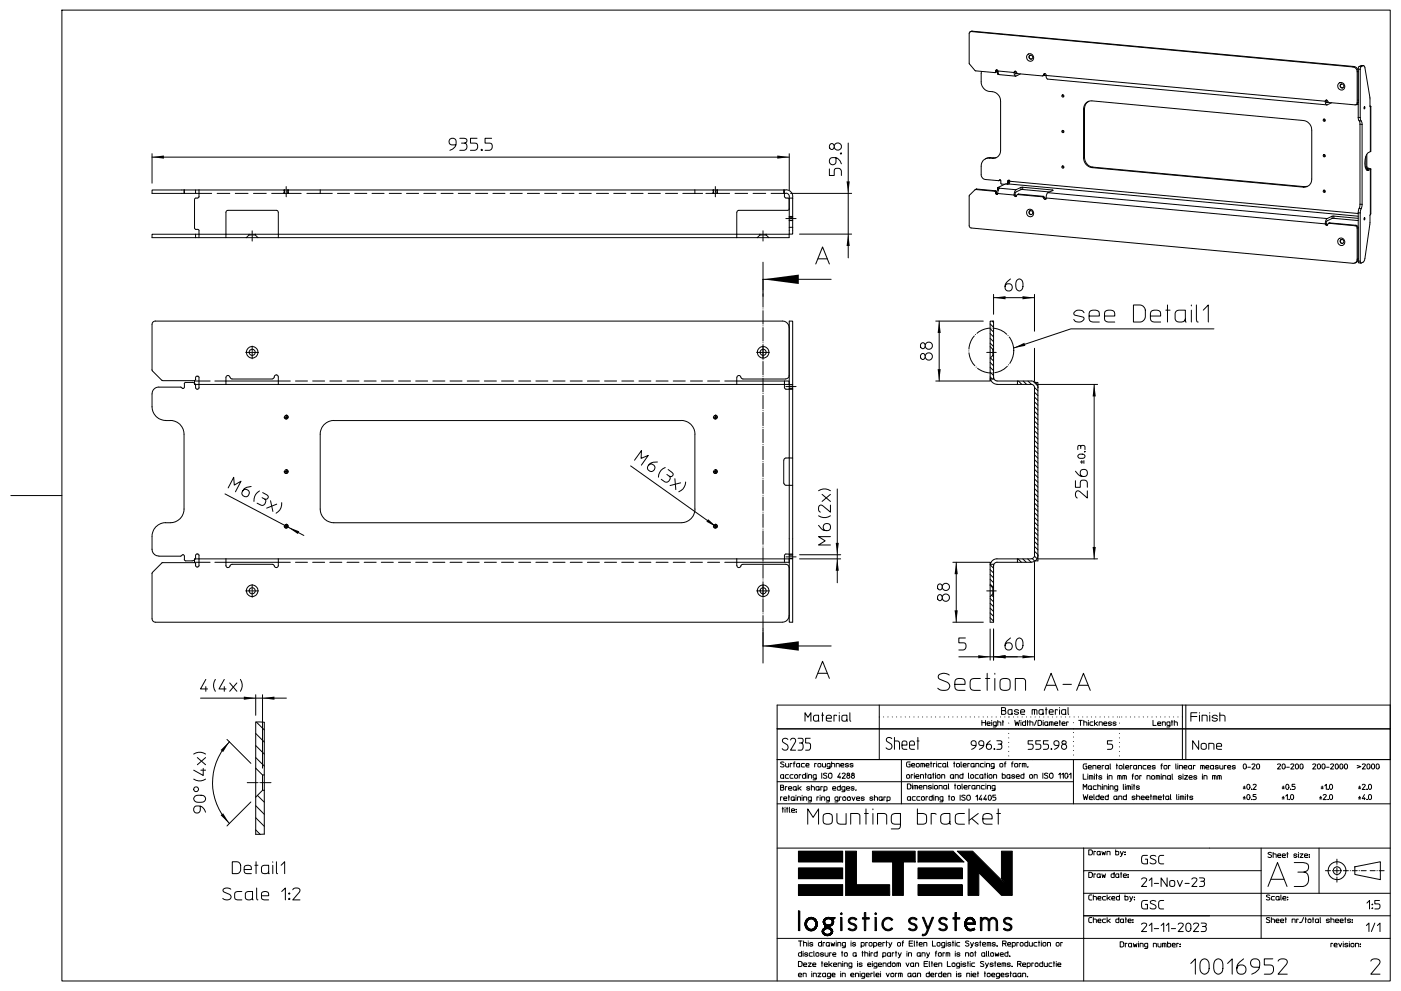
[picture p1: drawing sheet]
<svg xmlns="http://www.w3.org/2000/svg" width="420mm" height="297mm" viewBox="0 0 420 297" stroke-linecap="round" stroke-linejoin="round" font-family="sans-serif">
<g fill="none" stroke="#000" stroke-width=".3">
<path d="M18.6 3h398.2v291h-398.2zM290.9 9.5l-.4 .4 .1 9.2 1.7 2.1 6 .6M291.1 9.5h-.2M291.1 9.5l114.5 10.6M291.4 9.3l-.5 .2M291.4 9.3l-.3 .2M291.4 9.3l114.5 10.6M308.8 16.5l-.3 .4 .1 .5 .7 .3M405.9 19.9a1.46 1.46 0 0 1 1.2 1.5M405.9 19.9l-.3 .2M407.5 19.9l-.3 .8M407.5 19.9l.6 .1"/>
<path d="M408.1 20l-.3 .8M408.1 19.6l.7 .1M408.1 19.6l.6 .1M408.1 19.6l-.6 .3M408.7 19.7l-.6 .3M408.7 19.7h.1M408.8 19.7l.4 .6 1.5 8.9v2.6M294.3 21.4l-.2 3.1a3.2 3.2 0 0 0 3.8 3 2.89 2.89 0 0 1 2.1 2.9v14.6a2.26 2.26 0 0 1-2.5 2.4M298.5 21.2l.4-.2 .2 .3M298.5 21.5l-.2 .3M298.5 21.2v.3M298.8 21.4l-.5 .4"/>
<path d="M298.8 21.1h.2M298.8 21.1l-.3 .1M298.8 21.1v.3M298.8 21.4l-.3 .1M298.8 21h.1M298.8 21v.1M299 21.5v.7h.2M299 21.5l.1 .1M299.1 21.5h-.1M299.1 21.5h.1M299.1 21.6h.1M299.1 21.3l.1 .7 .3 .4 4.9 .4"/>
<path d="M299.1 21.3l4.9 .4M299.2 22v.2M299.2 22.2l.2 .1M304 21.7l.4-.4 .7 .8 7.5 .6M304 21.7l.1 .8 .3 .3M304.3 21.6l.3 .5M304.3 21.6l-.3 .1M304.4 21.3l-.1 .3M304.5 22.1h.1M304.9 22l-.3 .1M305.9 22.2l-1.5 .6M312.8 22.5l-.2 .2"/>
<path d="M312.8 22.3v.2M312.9 22.6l.7 .1M312.9 22.6l-.3 .1M313.1 22.3l-.2 .3M313.1 22.2l-.3 .1M313.1 22.3l-.3 .2M313.1 22.2v.1M313.2 22l.3 .3 .1 .3M313.2 22l-.1 .2M313.2 22l-.4 .3M313.6 22.6l.1 .8 .3 .3 83.7 7.7M313.6 22.6l83.7 7.7"/>
<path d="M318.7 28.4l-.1 .3 .3 .3M318.7 39.1l-.1 .2 .3 .3M324.8 32.7a2.36 2.36 0 0 1 2.5-2.5l63.5 5.9a2.86 2.86 0 0 1 2.4 2.9v14.7a2.26 2.26 0 0 1-2.4 2.4M324.8 32.7v14.6M325.1 32.6v14.6M325.1 32.6l-.3 .1M326.5 30.3l-1 1-.4 1.3M397 35.7l-.1 .2 .3 .3M397.3 30.3l.1 .8 .3 .3M397.6 30.2l.3 .6M397.6 30.2l-.3 .1M397.7 30l-.1 .2"/>
<path d="M397.7 30l.7 .7 8.1 .7M397.7 30l-.4 .3M397.8 30.8h.1M398.2 30.6l-.3 .2M399.2 30.8l-1.5 .6M402.1 25.2l-.3 .4 .1 .4 .7 .3M405.6 20.1a1.48 1.48 0 0 1 1.3 1.4M406.7 31.3l.5 .1M406.9 30.8l-.4 .6M406.9 21.5v9.3M407.1 30.7l-.2 .5-.4 .2M407.1 30h.1"/>
<path d="M407.1 21.4l-.2 .1M407.1 30.7h.1M407.1 21.4v9.3M407.1 30.7l-.2 .1M407.2 35.2l.3 1M407.2 20.7l.6 .1M407.2 20.7v14.5M407.2 35.2h.6M407.5 36.2l.2 1M407.5 36.2l.6 .1M407.7 37.2l.6 .1M407.7 37.2v24"/>
<path d="M407.8 35.2l.3 1.1M407.8 20.8v14.4M408.1 36.3l.2 1M408.3 37.3v23.9M410.7 31.7l.3 .2M410.7 31.8l.1 .2M410.8 32h.1M410.8 32v13.4M411 31.9l-.2 .1M411 31.9l-.2 13.5M45.6 46.1v8.8M45.6 47.1h191"/>
<path d="M55.3 56.9h-9.7v1.1h13M55.3 56.9h4.4M55.3 56.9v1.1M58.3 59.8v8.5l.3 .4 .6 .1M58.6 56.9v1.1h1.1M59.2 59.4h-.7l-.2 .4M59.7 56.9v2.1M59.7 56.9h175.9M59.7 58.9l-.4 .4M136.7 43.4h-1.3a1.06 1.06 0 0 1-.8-1.2 1.06 1.06 0 0 1 1.1-.8 1.06 1.06 0 0 1 1 1v.6a2.14 2.14 0 0 1-1.8 2M137.8 41.4l1.8 .2a.71 .71 0 0 1 .4 .8 .71 .71 0 0 1-.8 .5 1.12 1.12 0 0 1 .8 1.1 1.12 1.12 0 0 1-.8 1h-1.4M138.4 42.9h.8"/>
<path d="M143 41.4h-2v1.5h1.4a1.11 1.11 0 0 1 .8 1.1 1.11 1.11 0 0 1-.8 1h-1.4M144.3 44.8h.2v.2h-.2zM144.4 44.9h.1M147.4 41.4h-2v1.5h1.4a1.11 1.11 0 0 1 .8 1.1 1.11 1.11 0 0 1-.8 1h-1.4M235.2 56.9v1.1h-.3M235.2 58.9l.4 .4M235.6 58h-.4v1M235.6 59.4h.7l.3 .4M235.6 56.9a2.02 2.02 0 0 1 2.1 2M235.6 57.9h.1a1.02 1.02 0 0 1 .9 1M236.6 59v12.2h-191v-1h22.1M236.6 46.1v10.8"/>
<path d="M236.6 59.4h1M237 58h18.3M237.6 59v11.2h-1M248.6 50.6v2h1.5v-1.3a1.11 1.11 0 0 1 1.1-.9 1.11 1.11 0 0 1 1 .9v1.3M248.9 43.2a.8 .8 0 0 1 1.2 .7 .8 .8 0 0 1-1.2 .7l-.3-.5zM250.1 43.7a1.1 1.1 0 0 1 1.7-.7 1.1 1.1 0 0 1 0 1.8 1.1 1.1 0 0 1-1.7-.7M250.6 47.3v1.3a1.06 1.06 0 0 1-1.2 .7 1.06 1.06 0 0 1-.9-1.1 1.06 1.06 0 0 1 1.1-1h.6a2.14 2.14 0 0 1 2 1.9M252 45.9h.2v.2h-.2zM252.1 46h.1M254.3 42.9v34.4M292.4 56.8l-1.9 1.8v9.1l.6 .6 114.5 10.6 .6-.1M292.5 56.8h-.1"/>
<path d="M292.5 56.8l5.7 .5M292.8 56.7l-.4 .1M292.8 56.7l5.7 .5M292.8 56.7l-.3 .1M295.5 47.6l-.8 .5-.4 .8-.2 3.4a1.47 1.47 0 0 0 1.3 1.5l4.1 .3M296.6 47.4l-1.1 .2M296.6 47.4h.9M296.9 47.2l-1.4 .4M296.9 47.2l-.3 .2M296.9 47.2l.9 .1M297.8 47.3l-.3 .1M298.2 57.3l.3 .3"/>
<path d="M298.5 58l.2 .2M298.5 57.6v.4M298.5 57.2l.3 .3M298.5 57.2l-.3 .1M298.6 47.2l-.8 .1M298.7 58.2h.2M298.8 57.8l.2 .3M298.8 57.5v.3M298.8 57.8l-.3 .2M298.8 57.5l-.3 .1M299 58.1h.1M299 58.1l-.3 .1"/>
<path d="M299 56.3h.2M299 56.3v.6l.2 .1M299 58.2h-.1M299.1 58l-.2 .2M299.1 58l4.9 .5M299.2 56.3v.7M299.2 56.3h.3M299.2 57h.1M299.5 56.3l.1 .1M299.5 56.3v.2M299.6 54l-.1 .1M299.6 56.4l-.4 .8-.1 .8"/>
<path d="M299.6 56.4l5 .5M299.8 53.9l.2 .2 .2 1.1h1M299.8 53.9l-.2 .1M299.8 54l-.3 .1M299.8 53.9v.1M301.9 55.1h.1M302.1 54.3l.1-.2 .3-.1 .2 .3M302.1 54.7l-.2 .4M302.1 54.3v.4M302.4 54.5l-.5 .6M302.4 54.1l-.3 .2M302.4 54.5l-.3 .2"/>
<path d="M302.4 54h.1M302.4 54v.5M302.4 55.1h-1l-2.4 1.2M302.4 55.1l104.8 9.7M302.7 54.3l-.3 .8M302.7 54.3l104.5 9.7M304 58.5l.4 .4M304.3 58.3l.4 .5M304.3 58.3l-.3 .2M304.6 56.9l-.4 .5-.2 1.1M304.7 58.8l-.3 .1M304.7 58.8h.1"/>
<path d="M305 58.3l-.6 .6M305 58.3h.1M305.1 58.3l7.4 .7M305.4 58.2l-.4 .1M305.4 58.2l-.3 .1M305.4 58.2l7.4 .6M306.1 56.8l-1.6 .8-.2 .7M306.1 56.2v.6M306.1 56.2l-1.5 .7M306.6 56.8h-.5M306.6 56.1l-.5 .1M306.6 56.8l8 .7"/>
<path d="M306.6 56.1v.7M306.6 56.1l8.9 .8M312.5 59l.3 .3M312.8 58.8l.3 .4M312.8 58.8l-.3 .2M312.8 59.3l.4 .4M313.1 59.2l.4 .4M313.1 59.2l-.3 .1M313.5 59.6h.1M313.5 59.6l-.3 .1M313.6 59.3l-.4 .4M313.6 59.3l83.7 7.8"/>
<path d="M314.1 57.7l-.3 .4-.2 1.2M314.1 57.7l83.8 7.8M315.5 56.9l.2 .1-1.6 .7M315.5 56.9v.2M318.7 49.7l-.1 .3 .3 .3M324.8 47.3a2.93 2.93 0 0 0 2.5 2.9M325.1 47.2a2.93 2.93 0 0 0 2.5 2.9M325.1 47.2l-.3 .1M327.3 50.2l63.5 5.9M327.6 50.1l63.5 5.8 .8-.1M327.6 50.1l-.3 .1M391.1 55.9l-.3 .2"/>
<path d="M397 57l.2 .5M397 46.4l-.1 .2 .3 .3M397 57h.1M409.5 50.1l.4 .4M409.5 46.9v3.2M409.8 50l.3 .4M409.8 50l-.3 .1M409.8 46.3v3.7M409.8 51h.5M409.9 50.5l.3 .2-.4 .2M409.9 50.5v.4M410.1 50.4l.9 .3"/>
<path d="M410.1 50.4l-.2 .1M410.8 45.4a3.4 3.4 0 0 0-1.6 4 1.23 1.23 0 0 0 1.1 1.6M410.8 50.8v13.4M410.8 50.8l-.5 .2M411 50.7l-.2 13.5M411 50.7l-.2 .1M59.3 68.7l.4 .4v1.1M67.7 70.2h8.8M67.7 63.6l.1-.3 .5-.3h14.6l.2 .1 .3 .5M67.7 63.7v6.5M74.6 70.2v.2M76.5 70.2v.2"/>
<path d="M76.5 70.2h160.1M83.4 63.7v6.5M220.9 63.7v6.5M221.5 63l-.5 .3-.1 .3M227.8 70.2v.2M228.7 78.6v10.2M229.7 70.2v.2M236.6 62.6l-.4 .4h-14.7M239.7 70.2h15.6M244.5 79.1l2.1-5.1 2 5.1M245.2 77.6h2.8M308.8 63.1a.62 .62 0 0 0-.2 .8 .62 .62 0 0 0 .7 .4"/>
<path d="M397.3 67.1l.4 .4M397.6 67l.3 .4M397.6 67l-.3 .1M397.9 65.5l-.4 .4-.2 1.2M397.9 67.4h.1M397.9 67.4l-.2 .1M398.3 67l-.6 .5M398.4 66.9l-.1 .1M398.4 66.9l7.8 .8M398.7 66.8l-.4 .2M398.7 66.8l-.3 .1M398.7 66.8l7.8 .7"/>
<path d="M399.3 65.5l-1.5 .7-.2 .8M399.3 64.8l-1.4 .7M399.3 64.8v.7M399.9 64.8h-.6M399.9 65.4l-.6 .1M399.9 65.4l7.3 .7M399.9 64.8l7.3 .6M399.9 64.8v.6M402.1 71.8l-.3 .4 .1 .4 .7 .3M406.2 67.7l.5 .2 .2 .5M406.5 67.5l.4 .2 .2 .6M406.5 67.5l-.3 .2"/>
<path d="M406.9 77.7l-.2 .7-.5 .4M406.9 68.4v9.3M407.1 77.6l-.1 .6-.8 .6M407.1 68.3v9.3M407.1 68.3l-.2 .1M407.1 77.6l-.2 .1M407.2 78.2l.1 .6h.7M407.2 63.8v14.4M407.2 78.2l.6 .1M407.2 63.8h.6M407.5 62.5l-.3 1.3M407.5 62.5h.6"/>
<path d="M407.7 61.2l-.2 1.3M407.7 61.2h.6M407.8 78.3l.2 .5M407.8 63.8v14.5M408.1 62.5l-.3 1.3M408.3 61.2l-.2 1.3M409 65.3l.2 .3-.2 .3zM410.8 64.2l-.1 3-1.5 10.2-.3 .9-.9 .5M45.6 97.2a.96 .96 0 0 1 1-1h187.9a2.02 2.02 0 0 1 2.1 2M45.6 97.3l-.1 13.5 3 3.2M228.7 83.7h20.5M280.5 96.2h14.3"/>
<path d="M281.6 96.2v18M296.8 97.1l1.1 1M296.8 98.5l1.1 1M296.8 99.9l1.1 1.1M297.5 96.2l.4 .5M297.9 89.2h12.2M297.9 88.2v6M302.9 83.6a2.31 2.31 0 0 0-1.3 3.3 1.1 1.1 0 0 0 1.7-.1 1.1 1.1 0 0 0-.5-1.6 1.1 1.1 0 0 0-1.5 .7M304.8 84.1a1.05 1.05 0 0 1 1.3-.4 1.05 1.05 0 0 1 .6 1.2 1.66 1.66 0 0 1-1 2.3h-.2a2.05 2.05 0 0 1-.7-3.1zM310.1 88.2v11.1M325 93.7a1.7 1.7 0 0 0-1.7-.8 1.7 1.7 0 0 0-1.4 1.2l.4 .4 2.3 .5a.52 .52 0 0 1 .2 .9 1.84 1.84 0 0 1-2.9-.2M326.5 94.7h3.1v-.7a1.56 1.56 0 0 0-2.4-.9l-.3 .1a2.6 2.6 0 0 0 0 3.1l.8 .2h1.9"/>
<path d="M331.1 94.7h3.1a1.62 1.62 0 0 0-.8-1.7 1.62 1.62 0 0 0-1.9 .2 2.6 2.6 0 0 0 0 3.1l.7 .2h2M339.8 91.4h2l1.2 .7a3.8 3.8 0 0 1 .2 3.4l-.9 .9-2.5 .1zM344.9 94.7h3v-.7a1.58 1.58 0 0 0-2.4-.9l-.2 .1a2.6 2.6 0 0 0 0 3.1l.7 .2h1.9M349.5 93h1.3M350 91.4v5.1M355.4 95.6a1.74 1.74 0 0 1-3.1 0v-1.8l.2-.5 .9-.3h2v3.4l.2 .1M357.2 91.4v.3M357.2 93v3.5M358.7 91.4v4.3l.1 .7 .4 .1M360.7 93l1.5-1.6v5.1M363.9 98.6h-42.9l-17.2 5.7M54.5 116.2l-.2-.2h-6.7a2.03 2.03 0 0 0-2 2.1v3.8a4.1 4.1 0 0 0 4.1 4.1"/>
<path d="M55.2 115l.5-.4h2.3l.6 .6v.4M55.3 115l-.1 1.2-.3 .2-.4-.2M58.6 116.2l.5 .4M58.6 115.6v.6M58.7 113.7l-.5 .4-9.7-.2M59.1 112.7l-.4 .3-.1 .7M59.1 116.7h.1M59.1 112.8h.1M59.3 112.7l.4 .5v3M59.7 114.2h-1.4v1h178.3v-1h-15.7M59.7 116.2l-.4 .4M67.7 114.2h15.7"/>
<path d="M68.9 113a.6 .6 0 0 0-.6-.5 .6 .6 0 0 0-.6 .6v2.1M69 113.1l.6 .5M69.5 113.6h12.1M83.4 113a.68 .68 0 0 0-.8-.6 .68 .68 0 0 0-.5 .9l-.5 .3M83.4 113v2.2M220.9 113.2v2M222.1 113.1l.6 .5M222.1 113a.6 .6 0 0 0-.6-.5 .6 .6 0 0 0-.6 .6M222.7 113.6h12.8M235.2 115.2v1M235.2 116.2l.4 .4M235.6 116.7h1"/>
<path d="M236.6 112.5v.1a1.02 1.02 0 0 1-1.1 1M236.6 116.7v-20.5h1v90.3h-1v-20.5h-1M236.6 116.7v20.6h-1M276.2 106.1a.87 .87 0 0 1 1.2 .5 .87 .87 0 0 1-.6 1.1h-.3l-.5-.4-.1-.7zM276.2 102.9a.79 .79 0 0 1 1.2 .7 .79 .79 0 0 1-1.2 .7l-.3-.5zM277.4 106.6a1.1 1.1 0 0 1 1.6-.7 1.1 1.1 0 0 1 0 1.8 1.1 1.1 0 0 1-1.6-.7M277.4 103.4a1.1 1.1 0 0 1 1.6-.7 1.1 1.1 0 0 1 0 1.8 1.1 1.1 0 0 1-1.6-.7M280.5 114.2h16.3M296.8 103.9v9.7M296.8 101.4l1.1 1M296.8 102.8l1.1 1.1M296.8 108.6l1.1 1"/>
<path d="M296.8 110.1l1.1 1M296.8 111.5l1.1 1M296.8 113l.7 .6M296.8 113.6v.5h.3M296.9 113.6a2.07 2.07 0 0 0 2 1.6h10.2M296.9 107.3l1 .9M297.6 104.7l-.8-.8v-7.7h1.1v17.4h-1.1M297.6 106.5l.3 .2M297.6 104.7h.3M297.6 104.7v1.8M297.6 106.5h.3M297.6 106.5l-.8 .8"/>
<path d="M297.9 113.1a1.02 1.02 0 0 0 1 1.1M298.9 114.2h10.2M305 114.2v1M305.3 114.2l1 1M306.7 114.2l1.1 1M308.2 114.2l1 1M309.1 114.2a2.02 2.02 0 0 1 2.1 2M309.1 115.2h.1a1.02 1.02 0 0 1 1 1M309.8 114.3l1.2 1.3M310.1 116.1l1 1M310.1 116.2l.1 50.3a1.02 1.02 0 0 1-1.1 1M310.1 119l1 1"/>
<path d="M310.1 117.5l1 1.1M310.1 104.4v9.8M310.3 114.6h.8v53.5h-.8M311.1 115.2h17.9M328 115.2v52.3M49.6 126h1.5M51.1 126a4.1 4.1 0 0 1 4.1 4.1v22.5a4.1 4.1 0 0 1-4.1 4.1h-1.5M85.8 124.4a.6 .6 0 0 1 .6 .6 .6 .6 0 0 1-.6 .6 .6 .6 0 0 1-.6-.6M100.1 126a4.1 4.1 0 0 0-4.1 4.1v22.5a4.1 4.1 0 0 0 4.1 4.1h104.2a4.1 4.1 0 0 0 4.1-4.1l-.1-22.5a4 4 0 0 0-4-4.1M100.1 126h104.1M189.1 139.6l25.8 18.4M190.2 137.9l2.1-2.9-.1 2.4 2.1-.9-2 2.9"/>
<path d="M197.1 138.5a2.35 2.35 0 0 0-3 1.9 1.1 1.1 0 0 0 1.4 .9 1.1 1.1 0 0 0 .6-1.6 1.1 1.1 0 0 0-1.6-.3M214.5 124.4a.6 .6 0 0 1 .6 .6 .6 .6 0 0 1-.6 .6 .6 .6 0 0 1-.6-.6M234.9 137.9v6.9M235.6 137.3l-.5 .2-.1 .4M236.6 137.3v28.7M310.1 120.4l1 1.1M310.1 121.9l1 1M310.1 123.3l1 1.1M310.1 124.8l1 1M310.1 126.2l1 1M310.1 127.7l1 1M310.1 129.1l1 1"/>
<path d="M310.1 130.6l1 1M310.1 132l1 1M310.1 133.5l1 1M310.1 134.9l1 1M310.1 136.3l1 1M310.1 137.8l1 1M310.1 139.2l1 1M323.1 134.8v-.9a.44 .44 0 0 1 .4-.4 .44 .44 0 0 1 .5 .4 .67 .67 0 0 1 .6-.4 .67 .67 0 0 1 .7 .4v.9M323.4 136.3a1.13 1.13 0 0 1 1.9 .5 1.22 1.22 0 0 1-2.2-.1zM323.9 138.5h.8M324 133.9v.5M324.3 138v.9"/>
<path d="M324.9 138v.9M325.1 135.3l.2 .2zM325.2 135.4h.1M3.2 148.5h15.4M49.7 156.6a4.1 4.1 0 0 0-4.1 4.1M67.5 148l23.6 12.5M68.4 146.2l1.7-3.2 .1 2.4 2-1.2-1.6 3.2M75.3 145.8a2.35 2.35 0 0 0-2.8 2.3 1.09 1.09 0 0 0 1.6 .7 1.09 1.09 0 0 0 .4-1.6 1.09 1.09 0 0 0-1.7-.1M77.8 147.1a3.2 3.2 0 0 0-1.7 3.2M78.6 149.2l.7 .4M78.7 147.6l1.2 .7 .5 .5-.3 .7-.8 .1a1.12 1.12 0 0 1 .2 1.3 1.12 1.12 0 0 1-1.2 .5l-1.2-.6M81.1 150.1l.7 3.2"/>
<path d="M83 151.1l-3.1 1.2M84.5 150.6a3.2 3.2 0 0 1-1.7 3.2M85.8 140.7a.6 .6 0 0 1 .6 .6 .6 .6 0 0 1-.6 .6 .6 .6 0 0 1-.6-.6M85.8 157.1a.6 .6 0 0 1 .6 .6 .6 .6 0 0 1-.6 .6 .6 .6 0 0 1-.6-.6M199.4 140.1a3 3 0 0 0-2 2.9M199.9 142.2l.8 .5M200.3 140.7l1.4 1.1a.72 .72 0 0 1-.2 .9 .72 .72 0 0 1-.8 0 1.14 1.14 0 0 1-.1 1.4 1.14 1.14 0 0 1-1.3 .3l-1.1-.8M202.3 143.5l.3 3.3M204 144.7l-3.1 .8M205.6 144.5a3.3 3.3 0 0 1-2.1 2.9M214.5 157.1a.6 .6 0 0 1 .6 .6 .6 .6 0 0 1-.6 .6 .6 .6 0 0 1-.6-.6M214.5 140.7a.6 .6 0 0 1 .6 .6 .6 .6 0 0 1-.6 .6 .6 .6 0 0 1-.6-.6"/>
<path d="M235 144.8l.3 .5 .3 .1M235.6 145.4h1M245.4 157.4a2.35 2.35 0 0 0 3.3 1.4 1.09 1.09 0 0 0-.1-1.7 1.09 1.09 0 0 0-1.6 .4 1.09 1.09 0 0 0 .7 1.5M245.4 154.6a3.2 3.2 0 0 0 3.6 0M245.4 147.1a3.2 3.2 0 0 1 3.6 0M246.5 148.2l2.5 2.1M249 151.4v2.1l-2.4-2a.73 .73 0 0 0-.8-.1 .73 .73 0 0 0-.4 .8 1.04 1.04 0 0 0 .5 1.3M249 148.2l-2.5 2.1M251 146.5v28.2M310.1 140.6l1 1.1M310.1 142.1l1 1M310.1 143.5l1 1.1"/>
<path d="M310.1 145l1 1M310.1 146.4l1 1.1M310.1 147.9l1 1M310.1 149.3l1 1.1M310.1 150.8l1 1M310.1 152.2l1 1M310.1 153.7l1 1M310.1 155.1l1 1M310.1 156.5l1 1M310.1 158l1 1M310.1 159.4l1 1M322.4 144.1v1.9h1.4v-1.3a1.09 1.09 0 0 1 1.1-.8 1.09 1.09 0 0 1 1.1 .8v1.3"/>
<path d="M322.4 141.2a2.37 2.37 0 0 0 3.3 1.4 1.09 1.09 0 0 0-.1-1.7 1.09 1.09 0 0 0-1.6 .4 1.09 1.09 0 0 0 .7 1.5M326 147.1v2.2l-2.7-2.2a1.17 1.17 0 0 0-.9 1 1.17 1.17 0 0 0 .5 1.2M45.6 164.6a2.02 2.02 0 0 0 2 2l6.6 .1 .7-.5 .4 .4v1.1M45.6 160.8v3.8M48.8 168.6l-3.2 3.2v13.7a1.02 1.02 0 0 0 1 1h187.9a2.02 2.02 0 0 0 2.1-2.1v-14.3a1.02 1.02 0 0 0-1.1-1h-12.8l-.5 .3a.64 .64 0 0 1-.6 .7 .64 .64 0 0 1-.7-.6M48.8 168.6h9.4M58.2 168.6l.5 .4M58.6 167.5l-.3 .3-.7 .3h-1.9l-.5-.4M58.6 169l.1 .7 .5 .2M59.1 166l-.4 .3-.1 1.2M59.1 166h.1M59.3 166l.4 .4v3.2l-.4 .3"/>
<path d="M59.7 168.5h-1.4v-1h178.3v1h-15.7M67.7 167.5v2a.65 .65 0 0 0 .7 .6 .65 .65 0 0 0 .6-.7l.6-.3h12l.5 .2a.68 .68 0 0 0 .6 .8 .68 .68 0 0 0 .7-.6v-2M67.7 168.5h15.7M220.9 167.5v2M235.6 166l-.4 .3v1.2M239.7 167.5h12.3M239.7 166.3h12.3M249 160.8h-3.6l2 1.3-2 1.2h3.6M281.3 178.4a.8 .8 0 0 1 1.2 .7 .8 .8 0 0 1-1.2 .7l-.2-.5zM281.3 175.2a.8 .8 0 0 1 1.2 .7 .8 .8 0 0 1-1.2 .7l-.2-.5zM282.5 178.9a1.1 1.1 0 0 1 1.7-.7 1.1 1.1 0 0 1 0 1.8 1.1 1.1 0 0 1-1.7-.7M282.5 175.7a1.1 1.1 0 0 1 1.7-.7 1.1 1.1 0 0 1 0 1.8 1.1 1.1 0 0 1-1.7-.7"/>
<path d="M285.6 168.5h11.2M286.7 168.5v18M296.8 169.1v17.4h1.1v-8.5M296.8 179.3l1.1 1.1M296.8 169.3l1.1 1M296.8 170.7l1.1 1M296.8 172.2l1.1 1M296.8 173.6l1.1 1M296.8 175l1.1 1.1M296.8 175.4l.8 .8M297.1 168.6h-.3v.5h1.1v8.9h-.3v-1.8h.3M297.3 178.4l.6 .5"/>
<path d="M297.6 178l-.8 .8M298.9 167.5h10.2M298.9 168.5a1.02 1.02 0 0 0-1 1M298.9 167.5a2.02 2.02 0 0 0-2 1.6M305 167.5v1h-6.1M305.2 167.5l1 1M306.6 167.5l1.1 1M308.1 167.5l1 1h-4.1M309.5 167.4l.7 .8M310.1 166.6l.8 .8M310.1 160.9l1 1M310.1 162.3l1 1"/>
<path d="M310.1 163.8l1 1M310.1 165.2l1 1M310.1 168.5v29.3M311.1 167.5h17.9M311.2 166.4a2.02 2.02 0 0 1-2.1 2.1M228.7 188.5v10.2M228.7 193.6h20.5M285.6 186.5h9.2M287.4 196.8h17.6M289.4 191.2h-2v1.4h1.4a1.11 1.11 0 0 1 .8 1.1 1.11 1.11 0 0 1-.8 1.1h-1.4M296.8 180.8l1.1 1M296.8 182.2l1.1 1.1"/>
<path d="M296.8 183.7l1.1 1M296.8 185.1l1.1 1.1M296.8 188.5v9.3M297.9 188.5v9.3M297.9 196.8h12.2M302.9 191.2a2.31 2.31 0 0 0-1.3 3.3 1.1 1.1 0 0 0 1.7-.1 1.1 1.1 0 0 0-.5-1.7 1.1 1.1 0 0 0-1.5 .8M304.8 191.7a1.05 1.05 0 0 1 1.3-.4 1.05 1.05 0 0 1 .6 1.2 1.66 1.66 0 0 1-1 2.3h-.2a2.05 2.05 0 0 1-.7-3.1zM60.1 209.2h25.8M61.7 203.6l-1.6 2.9h2.1M61.7 205.8v1.4M64.6 203.6a3.2 3.2 0 0 0 0 3.6M67.2 203.6l-1.5 2.9h2.1"/>
<path d="M67.2 205.8v1.4M68.9 204.7l2.1 2.5M71 204.7l-2.1 2.5M72.1 203.6a3.2 3.2 0 0 1 0 3.6M76.7 216.4l2.5 .1M76.7 219.8l2.5 2.6M76.7 208.2v6.2M76.7 216.4v13.8M76.9 216.4l2.3 2.4M78.7 208.2v22M79.2 216.5v15.8h-.5l-2-2.1M241.3 216.1v-2.5l.9 1.4 .9-1.4v2.5"/>
<path d="M244.5 203.3l2.1-5.1 2 5.1M245.2 201.8h2.8M245.4 215.7l-.1 .3-.5 .1-.8-.1v-1.4l1.4-.3 .1 1.8M246.3 214.3h.6M246.6 213.6v2.5M247.7 215.3h1.5a.78 .78 0 0 0-.5-1 .78 .78 0 0 0-1 .6l.1 1 .5 .2h.9M250.8 214.5l-.8-.2v1.8M251.6 213.6v.1M251.6 214.3v1.8M253.9 215.7l-.6 .4-.8-.1v-1.4l1.4-.3 .1 1.8M254.8 213.6v2.2l.3 .3M263.6 211.3v16.3"/>
<path d="M284.6 202.3a2.23 2.23 0 0 0-3.3 .4l.1 .6 .4 .3 2.2 .9a1.27 1.27 0 0 1 .7 1.5 1.27 1.27 0 0 1-1.4 .9 2.28 2.28 0 0 1-2.2-.6M286.2 205.1h3.1v-.7a1.58 1.58 0 0 0-2.4-1l-.3 .2a2.6 2.6 0 0 0 0 3.1l.8 .2h1.9M293.9 203.3h-1.9a1.08 1.08 0 0 0-1.2 1.1v1.5a1.08 1.08 0 0 0 1.2 1h1.9M294.4 215.9v1.5M294.4 216.6h1.1M295.5 215.9v1.5M295.5 203.3h1.2M295.9 216.9h.9a.47 .47 0 0 0-.3-.5 .47 .47 0 0 0-.6 .3l.1 .6 .8 .1M295.9 201.8v5.1M297.3 215.9v.1M297.3 216.4v1M298.2 201.8v.3"/>
<path d="M298.2 203.3v3.6M298.7 217.4l-.9-.1 .1-.9h.8v1.2l-.3 .3h-.7M299.1 216.4l.9 .1v.9M299.1 215.9v1.5M299.9 203.8a2.15 2.15 0 0 1 2.8 0 3.1 3.1 0 0 1-.2 2.9l-.8 .2a1.4 1.4 0 0 1-1.9-1zM300.2 213h.9a.58 .58 0 0 1 .5 .5 .58 .58 0 0 1-.4 .6h-1v-2l1.2 .2-.1 .5-.2 .2M300.5 216.4h.4M300.6 215.9v1.5M303.4 213.7l-.3 .4-.8-.1v-1.2l1.1-.1 .1 1.4M304.2 215.9l.3 1.5 .4-1 .4 1 .3-1.5M304.4 206.9v-3.6h2.3l.6 .4 .1 3.2M305.3 213a.55 .55 0 0 0-.7-.4 .55 .55 0 0 0-.3 .7l1 .2a.6 .6 0 0 1-.5 .7 .6 .6 0 0 1-.7-.4"/>
<path d="M306 213.4h1.2a.62 .62 0 0 0-.5-.7 .62 .62 0 0 0-.7 .4l.1 .9 1.1 .1M306.1 215.9v.1M306.1 216.4v1M307.4 215.9v1.5l-.8-.1v-.8l.8-.1M307.9 216.4h.4M308 215.9v1.5M308.8 216.4l.8 .1 .1 .9M308.8 215.9v1.5M309.4 214.1v-1.4h1.3l.2 1.4M310.1 212.7v1.4M310.7 215.9l-.6 1.5M311.2 215.9h.8l.2 .3v.9l-.2 .3h-.8z"/>
<path d="M312.7 213.7l-.5 .4-.6-.1v-1.2l1.1-.1 .1 1.4M312.7 215.9v.1M312.7 216.4v1M313.1 206.9l2-5.1 2 5.1M313.4 212.7h.5M313.6 212.1v2M313.7 205.4h2.8M314.1 217.2l-.3 .2-.5-.1v-.8l.8-.1 .1 1M314.5 213.4h1.2a.62 .62 0 0 0-.4-.7 .62 .62 0 0 0-.8 .4l.2 .9 1 .1M314.6 217.4v-1l1.1 .1v.9M315.2 216.4v1M316.2 216.9h.9a.47 .47 0 0 0-.4-.6 .47 .47 0 0 0-.5 .4l.1 .6 .8 .1"/>
<path d="M317 212.8l-.6-.1v1.4M317.5 216.4h.4M317.6 212.1v.1M317.6 212.7v1.4M317.7 215.9v1.5M318.4 216.9h.9a.47 .47 0 0 0-.4-.6 .47 .47 0 0 0-.5 .4v.6l.9 .1M318.7 205.1h2.5M319.5 213.7l-.3 .4-.9-.1v-1.2l1.2-.1 .1 1.4M320.2 212.1v1.7l.2 .3M320.3 216.4h-.5v1M322.8 206.9l2-5.1 2 5.1M323.4 215.9h.5v1.5"/>
<path d="M323.4 205.4h2.8M323.9 215.9h.5M324.9 216.4l.9 .1v.9M324.9 215.9v1.5M326.3 215.9v.1M326.3 216.4v1M327.7 216.4h-.7l-.3 .3 .1 .6 .9 .1M328.1 215.9v1.5M328.4 216.8l.6 .6M329 216.4l-.9 .6M329.5 217.4v-1l.9 .1v.9M330.9 216.9h.9a.47 .47 0 0 0-.3-.5 .47 .47 0 0 0-.6 .3l.1 .6 .8 .1"/>
<path d="M333.2 216.6a.42 .42 0 0 0-.5-.3 .42 .42 0 0 0-.3 .5l.8 .2a.47 .47 0 0 1-.4 .4 .47 .47 0 0 1-.5-.2M334.6 216.6a.42 .42 0 0 0-.6-.3 .42 .42 0 0 0-.2 .5l.7 .2a.47 .47 0 0 1-.3 .4 .47 .47 0 0 1-.5-.2M345.7 215.9v1.5h.9M347.1 216.9h.9a.47 .47 0 0 0-.4-.5 .47 .47 0 0 0-.5 .3l.1 .6 .8 .1M348.4 217.4v-1l.9 .1 .1 .9M350.7 217.4l-.9-.1 .2-.9h.7v1.2l-.1 .2-.8 .1M351.2 216.4h.4M351.3 215.9v1.5M352 216.4l.9 .1 .1 .9M352 215.9v1.5M354.5 211.3v16.3M355.5 211.3v16.3"/>
<path d="M357 214.7h1.8M358.8 213.6h-1.8v2.5M359.6 213.6v.1M359.6 214.3v1.8M360.4 216.1v-1.8l1.3 .1 .2 .3v1.4M362.7 213.6v.1M362.7 214.3v1.8M364.9 214.7a.77 .77 0 0 0-.8-.4 .77 .77 0 0 0-.6 .7l1.4 .4a.77 .77 0 0 1-.6 .8 .77 .77 0 0 1-.9-.4M365.7 214.3h1l.5 .3v1.5M365.7 213.6v2.5M58.1 233.5a3.2 3.2 0 0 0 3.5 0M58.1 226a3.2 3.2 0 0 1 3.5 0"/>
<path d="M58.3 238.8a2.44 2.44 0 0 1 3.3 .2v.7a2.3 2.3 0 0 1-3.4 0l-.1-.4zM59.2 227l2.4 2.2M60.2 230.8h1.4M60.9 230.3v2.1l-2.8-1.6M61.6 227l-2.4 2.2M68.1 221.6l7.1 7.2M68.8 222.3a17.3 17.3 0 0 0 0 24.5M76.7 230.2v8.7M76.7 223.4l2.5 2.6M76.7 227l2.5 2.6M76.7 238.9v11.2M77.2 238.4l2 2"/>
<path d="M78.7 232.3v4.6h.5M78.7 236.9l-2 2M79.2 232.3v17.7M233 234.3h88.8M233 227.6h183.8M234 236h.6a.43 .43 0 0 1 .4 .4 .43 .43 0 0 1-.3 .4h-.7v-1.5l.9 .1-.1 .5-.2 .1M234.5 238.9l-.5-.1v1.1M234.9 233l-.2 .2-.6-.1v-.8l.8-.1 .1 1.1M234.9 239.4h1a.48 .48 0 0 0-.4-.6 .48 .48 0 0 0-.6 .3l.2 .7 .8 .1M235 228.5l-.2-.1a.4 .4 0 0 0-.5-.1 .4 .4 0 0 0-.1 .6l.6 .3a.37 .37 0 0 1 .2 .4 .37 .37 0 0 1-.4 .3l-.6-.2M235.5 228.8v.9l.4 .2h.5v-1.1M235.9 235.8h-.5v1"/>
<path d="M236.2 221.6a.82 .82 0 0 0-1.2-.3 .82 .82 0 0 0-.2 1.2l1.1 .6a.96 .96 0 0 1 .1 1.5 .96 .96 0 0 1-1.5-.2M236.3 238.8h.4M236.4 232.2h-.7l-.3 .3 .1 .7 .9 .1M236.4 236.3h.9a.48 .48 0 0 0-.3-.6 .48 .48 0 0 0-.6 .3v.7l.9 .1M236.5 238.3v1.6M237 221.8a.79 .79 0 0 1 1.1-.5 .79 .79 0 0 1 .3 1.2l-1.4 2.3h1.5M237.4 228.9l-.5-.1v1.1M237.7 232.2h-.7l-.2 .3 .2 .7 .7 .1M237.9 228.9h.4M238.1 239.6l-.2 .3-.7-.1v-.9l.9-.1 .1 1.1M238.2 232.3a.5 .5 0 0 1 .9 .2v.4a.48 .48 0 0 1-.4 .4 .48 .48 0 0 1-.5-.4zM238.3 228.3l-.3 .3v1.3"/>
<path d="M238.6 238.3v.1M238.6 238.8v1.1M238.7 236.5l-.2 .3h-.5l-.2-.8 .9-.2 .1 1M239.1 239.9v-1.1l.9 .1v1M239.3 235.3v1.5M239.3 221.3h.9a.73 .73 0 0 1 .6 .7 .73 .73 0 0 1-.6 .7 1.3 1.3 0 0 1 0 2.1h-.9M239.5 236.3l.7 .5M239.6 222.7h.6M239.7 229.6l-.3 .3-.5-.1v-.9l.8-.1 .1 1.1M240.1 232.3l-.5-.1v1.1M240.2 235.8l-.9 .6M240.5 238.3v.1"/>
<path d="M240.5 238.8v1.1M240.9 239.9v-1.1l.9 .1v1M241.2 228.8h-.8l-.2 .3 .1 .7 .9 .1M241.5 231.7v1.6l-.8-.1-.1-.9 .9-.1M241.6 229.3h.9a.47 .47 0 0 0-.3-.5 .47 .47 0 0 0-.6 .3l.1 .7 .8 .1M241.9 231.7v.1M241.9 232.2v1.1M242.4 233.3v-1.1l.9 .1v1M242.7 236a.41 .41 0 0 0-.5-.3 .41 .41 0 0 0-.2 .5l.6 .2a.31 .31 0 0 1 0 .4 .31 .31 0 0 1-.4 0l-.4-.2M242.9 221.3h-1.4v1.4h1a1.34 1.34 0 0 1 0 2.1h-1M243.2 235.8l.9 .1 .1 .9M243.2 239.9l-.8-.2-.1-.6 .2-.2 .7-.1v1.2l-.1 .3h-.8"/>
<path d="M243.2 235.3v1.5M244.7 233.3l-.8-.1-.1-.7 .1-.3h.8v1.2l-.2 .3h-.7M244.7 228.9l-.5-.1v1.1M245.2 228.9a.54 .54 0 0 1 .9 .2v.5a.51 .51 0 0 1-.5 .3 .51 .51 0 0 1-.4-.3zM245.4 238.9l-.5-.1v1.1M245.5 236.5l-.3 .3-.5-.1v-.8l.8-.1 .1 1M245.9 238.3v.1M245.9 238.8v1.1M246.3 239.9v-1.1l.9 .1v1M246.3 231.7v1.6M246.6 228.8v.9l.3 .2h.6v-1.1M246.6 235.8h-.5v1"/>
<path d="M247 236.8l.9-.1-.1-.9h-.8v1.5M247.9 231.9a.47 .47 0 0 0-.7-.2 .47 .47 0 0 0-.2 .6l.6 .2a.38 .38 0 0 1 .3 .5 .38 .38 0 0 1-.4 .3l-.7-.3M248.5 231.9a.53 .53 0 0 1 .5-.2 .53 .53 0 0 1 .4 .5v.6a.53 .53 0 0 1-.5 .5 .53 .53 0 0 1-.5-.5zM248.6 239.9l-.8-.2-.1-.6 .2-.2 .7-.1v1.2l-.1 .3h-.8M248.8 229.9l-.8-.2v-.8l.8-.1v1.2l-.2 .3h-.7M249.3 228.8l.9 .1v1M249.3 228.3v1.6M249.6 236.3h.9a.48 .48 0 0 0-.3-.5 .48 .48 0 0 0-.6 .2l.1 .7 .8 .1M250.7 229.9v-1.1l.9 .1v1M251.2 239.9l-.9-.2v-.6l.2-.2 .7-.1v1.2l-.1 .3h-.8M251.8 231.7l-.7 1.2h.9M251.8 232.6v.7"/>
<path d="M251.9 235.3v1.5l-.8-.1-.1-.8 .9-.1M252.1 229.3h.9a.47 .47 0 0 0-.4-.5 .47 .47 0 0 0-.5 .3l.1 .7 .8 .1M252.2 238.9l-.5-.1v1.1M252.5 231.9a.45 .45 0 0 1 .6-.2 .45 .45 0 0 1 .2 .6l-.8 1h.9M252.7 239a.55 .55 0 0 1 .9 .1v.5a.51 .51 0 0 1-.5 .3 .51 .51 0 0 1-.5-.3zM253.3 236.8l-.9-.1 .1-.9h.8v1.2l-.1 .2-.8 .1M253.8 236.3h.9a.48 .48 0 0 0-.4-.5 .48 .48 0 0 0-.5 .2l.1 .7 .8 .1M254.1 239a.55 .55 0 0 1 .9 .1v.5a.48 .48 0 0 1-.5 .3 .48 .48 0 0 1-.5-.3zM254.2 232.3a.47 .47 0 0 0-.3 .8 .47 .47 0 0 0 .8 0 .47 .47 0 0 0-.3-.8M254.4 229a.47 .47 0 0 0-.6-.2 .47 .47 0 0 0-.3 .4l.8 .2a.46 .46 0 0 1-.3 .5 .46 .46 0 0 1-.6-.2M255.4 238.8l.5 1.1 .4-1.1M255.6 232.3a.47 .47 0 0 0-.3 .8 .47 .47 0 0 0 .8 0 .47 .47 0 0 0-.3-.8"/>
<path d="M255.7 229a.41 .41 0 0 0-.5-.2 .41 .41 0 0 0-.2 .5l.6 .1a.31 .31 0 0 1 0 .4 .31 .31 0 0 1-.4 .1l-.4-.2M256 236a.42 .42 0 0 0-.5-.3 .42 .42 0 0 0-.3 .5l.8 .2a.46 .46 0 0 1-.3 .5 .46 .46 0 0 1-.6-.3M256.6 236.7l-.1 .3M256.8 239.4h.9a.48 .48 0 0 0-.3-.6 .48 .48 0 0 0-.6 .3l.1 .7 .8 .1M259.1 239a.42 .42 0 0 0-.5-.2 .42 .42 0 0 0-.3 .5l.7 .1a.38 .38 0 0 1-.1 .6 .38 .38 0 0 1-.6-.1l-.1-.3M261.7 239a.42 .42 0 0 0-.5-.2 .42 .42 0 0 0-.3 .5l.8 .2a.46 .46 0 0 1-.4 .4 .46 .46 0 0 1-.5-.3M262.1 238.8l.9 .2 .1 .9M262.1 238.3v1.6M264.4 239.6l-.3 .3-.5-.1v-.9l.8-.1 .1 1.1M265.5 238.9l-.5-.1v1.1M265.9 239.9l.9-.2-.1-.8-.8-.1v1.5M267.3 221.4a.82 .82 0 0 0-1.1-.3 .82 .82 0 0 0-.2 1.1l1 .7a.95 .95 0 0 1 .1 1.5 .95 .95 0 0 1-1.5-.3"/>
<path d="M268.1 222.1h1l.5 .3 .1 2.2M268.1 221v3.6M270.2 227.6v13.3M270.4 223.3h1.5v-.5a.74 .74 0 0 0-.8-.8 .74 .74 0 0 0-.7 .8l.2 1.6 1.3 .2M271.8 232.3a.51 .51 0 0 1 .9 .2v.4a.48 .48 0 0 1-.5 .4 .48 .48 0 0 1-.4-.4zM272 234.9l.8 .1 .2 .2-.1 1.2-.9 .1zM272.7 223.3h1.4v-.5a.74 .74 0 0 0-.7-.8 .74 .74 0 0 0-.7 .8l.1 1.6 1.3 .2M272.8 228.3l-.8 .1-.2 .4 .1 .9 .9 .2v-.9h-.3M272.9 239.6l-.2 .2h-.5l-.1-.9 .8-.1 .1 1.1M273.3 229.3h.9a.47 .47 0 0 0-.3-.5 .47 .47 0 0 0-.6 .3v.6l.9 .2M273.5 234.9v.1M273.5 235.4v1.1"/>
<path d="M273.6 232.3l-.4-.1v1.1M274 236.5v-1.1h1l.1 1.1M274.1 231.7v.1M274.1 232.2v1.1M274.4 238.8h-.8l-.1 .3 .1 .7 .8 .1M274.5 235.4v1.1M274.6 232.7h.9a.48 .48 0 0 0-.4-.5 .48 .48 0 0 0-.5 .3l.1 .7 .8 .1M274.7 228.9a.52 .52 0 0 1 .9 .2v.5a.5 .5 0 0 1-.5 .3 .5 .5 0 0 1-.4-.3zM274.9 222.1h.6M275.2 221v3.6M275.5 235.9h.9a.48 .48 0 0 0-.3-.5 .48 .48 0 0 0-.6 .3l.2 .7 .7 .1M275.8 238.8h-.8l-.2 .3 .2 .7 .8 .1"/>
<path d="M275.9 233.3v-1.1h.9l.1 1.1M276 229.9v-1.1h1l.1 1.1M276.3 238.8h.7l.1 .7a.48 .48 0 0 1-.4 .4 .48 .48 0 0 1-.5-.4zM276.6 228.8v1.1M276.9 236.5v-1.1l.9 .2v.9M277.3 232.2h.4M277.5 231.7v1.6M277.6 229.3h.9a.47 .47 0 0 0-.3-.5 .47 .47 0 0 0-.6 .3l.1 .7 .8 .1M278.1 238.8h-.5v1.1M279 228.8h.4M279.1 233l-.2 .2-.7-.1v-.8l.9-.1 .1 1.1M279.1 228.3v1.6"/>
<path d="M279.2 235.6a.42 .42 0 0 0-.5-.3 .42 .42 0 0 0-.3 .6l.8 .1a.47 .47 0 0 1-.4 .5 .47 .47 0 0 1-.5-.2M279.5 238.3v1.6l-.8-.2v-.9h.8M279.6 232.2h.4M279.7 234.9v.1M279.7 235.4v1.1M279.8 231.7v1.6M279.9 238.3v.1M279.9 238.8v1.1M280.2 235.5a.55 .55 0 0 1 .9 .2v.4a.48 .48 0 0 1-.5 .4 .48 .48 0 0 1-.5-.4zM280.3 228.9l-.5-.1v1.1M280.4 239.9v-1.1h.8l.1 1.1M280.5 231.7v.1"/>
<path d="M280.5 232.2v1.1M280.8 228.3v.1M280.8 228.8v1.1M281 232.3a.5 .5 0 0 1 .8 .2v.4a.48 .48 0 0 1-.4 .4 .48 .48 0 0 1-.5-.4zM281.5 236.5v-1.1l.9 .1v1M282.2 228.8h-.8l-.2 .3 .1 .7 .9 .1M282.3 233.3v-1.1h.8l.1 1.1M282.7 239.9l-.9-.2 .1-.9h.8v1.2l-.1 .3h-.8M283.5 229.6l-.3 .3-.5-.1v-.9l.8-.1 .1 1.1M283.8 236.2l-.3 .3-.5-.1v-.9l.8-.1 .1 1.1M284.1 228.3v1.4l.1 .2M284.3 234.9l.2 1.6"/>
<path d="M284.4 238.8h.4M284.5 238.3v1.6M285.3 238.8h.7l.1 .7a.48 .48 0 0 1-.4 .4 .48 .48 0 0 1-.5-.4zM285.8 233l-.2 .2-.6-.1v-.8l.8-.1 .1 1.1M285.9 228.8h.4M286.1 228.3v1.6M286.2 235.4h.4M286.3 234.9v1.6M286.3 233.3v-1.1h.9l.1 1.1M286.8 228.9h.7l.2 .7a.5 .5 0 0 1-.5 .3 .5 .5 0 0 1-.5-.3zM287.1 235.5a.55 .55 0 0 1 .8 .2v.4a.48 .48 0 0 1-.4 .4 .48 .48 0 0 1-.5-.4zM287.8 238.3v1.6"/>
<path d="M288.1 228.3v1.4l.2 .2M288.4 234.9l.1 1.6M288.7 231.7v1.6l-.8-.1-.1-.9 .9-.1M288.7 229.3h1a.47 .47 0 0 0-.4-.5 .47 .47 0 0 0-.6 .3l.2 .7 .8 .1M289 235.9h.9a.5 .5 0 0 0-.3-.5 .5 .5 0 0 0-.6 .3l.1 .7 .8 .1M289.3 238.5a.46 .46 0 0 0-.6-.2 .46 .46 0 0 0-.2 .5l.6 .3a.52 .52 0 0 1 0 .8 .52 .52 0 0 1-.8-.3M290 238.4a.55 .55 0 0 1 .9 .4v.6a.55 .55 0 0 1-.5 .5 .55 .55 0 0 1-.6-.5zM290.3 231.7l.2 1.6M290.6 228.9l-.5-.1v1.1M290.9 235.5l-.5-.1v1.1M291.1 232.3h.8v.6a.48 .48 0 0 1-.5 .4 .48 .48 0 0 1-.4-.4zM292 229.6l-.4 .3-.5-.1v-.9l.9-.1 .1 1.1"/>
<path d="M292.3 236.2l-.4 .3-.5-.1v-.9l.9-.1v1.1M292.5 229.9v-1.1l.9 .1v1M292.6 238.8l.4-.5v1.6M292.6 223.4h-.9a.8 .8 0 0 1-.5-1.1 .8 .8 0 0 1 1.1-.3 .8 .8 0 0 1 .3 1.1v.3a1.58 1.58 0 0 1-1.3 1.2M292.8 236.5v-1.1l.9 .1v1M293.3 232.2h-.8l-.2 .3 .2 .7 .8 .1M294.2 238.3l-.7 1.2h.9M294.2 239.2v.7M294.6 233l-.3 .3-.5-.2v-.8l.8-.1 .1 1.1M294.8 228.8l-.8 .1-.1 .2 .1 .7 .8 .1M294.9 223.4h-.9a.8 .8 0 0 1-.5-1.1 .8 .8 0 0 1 1.1-.3 .8 .8 0 0 1 .3 1.1v.3a1.74 1.74 0 0 1-1.3 1.2M295.1 235.4h-.7l-.2 .3 .1 .7 .8 .1"/>
<path d="M295.2 232.2h.4M295.3 228.3v.1M295.3 228.8v1.1M295.3 231.7v1.6M295.6 238.3l-.7 1.2h.9M295.6 234.9v.1M295.6 235.4v1.1M295.6 239.2v.7M295.7 229.9v-1.1l.9 .1 .1 1M296 236.5v-1.1l.9 .1v1M296 231.7v.1M296 232.2v1.1"/>
<path d="M296.4 238.4a.47 .47 0 0 1 .6 0 .47 .47 0 0 1 .2 .5 .64 .64 0 0 1-.7 .9 1.14 1.14 0 0 1-.1-1.4zM296.5 232.3a.51 .51 0 0 1 .9 .2v.4a.48 .48 0 0 1-.5 .4 .48 .48 0 0 1-.4-.4zM296.9 222a1.67 1.67 0 0 0-1 2.4 .79 .79 0 0 0 1.2-.1 .79 .79 0 0 0-.3-1.2 .79 .79 0 0 0-1.1 .6M297.9 233.3v-1.1h.8l.1 1.1M298 224.4l.2 .2zM298 229.9l-.9-.2 .2-.8 .7-.1v1.2l-.2 .3h-.7M298.1 224.5h.1M298.3 236.5l-.9-.2 .1-.8 .8-.1v1.2l-.1 .3h-.8M298.5 238.3h-.9v.6h.6a.47 .47 0 0 1 .4 .5 .47 .47 0 0 1-.4 .5h-.6M298.8 222l1.5 .2v.6l-.4 .2a.83 .83 0 0 1 .5 .8 .83 .83 0 0 1-.6 .8h-1M299.2 223h.7M299.8 228.9a.54 .54 0 0 1 .8 .2v.5a.51 .51 0 0 1-.4 .3 .51 .51 0 0 1-.5-.3z"/>
<path d="M300.5 231.7v1.6l.8-.1v-.9l-.8-.1M301.1 228.9h.5M301.6 228.3l-.3 .3v1.3M302.8 233l-.4 .3-.5-.2v-.8l.9-.1v1.1M303.2 228.9h.5M303.7 228.3l-.3 .3v1.3M304.2 228.9a.54 .54 0 0 1 .9 .2v.5a.51 .51 0 0 1-.5 .3 .51 .51 0 0 1-.4-.3zM304.2 232.4a.42 .42 0 0 0-.5-.3 .42 .42 0 0 0-.3 .5l.8 .2a.45 .45 0 0 1-.4 .5 .45 .45 0 0 1-.5-.3M304.7 232.7h.9a.48 .48 0 0 0-.4-.5 .48 .48 0 0 0-.5 .3l.1 .7 .8 .1M306 228.9l-.5-.1v1.1M306.5 229.9v-1.1l1.1 .1v1M307 231.7v1.6l-.8-.1-.1-.9 .9-.1"/>
<path d="M307 228.8v1.1M308.2 229.8l-.1 .2M308.7 232.3a.51 .51 0 0 1 .9 .2v.4a.48 .48 0 0 1-.5 .4 .48 .48 0 0 1-.5-.4zM309.6 227.6h107.2M309.6 222h-1.4v1h1a.81 .81 0 0 1 .6 .8 .81 .81 0 0 1-.6 .8h-1M310 233.3v-1.1h.8l.1 1.1M311.9 222h-1.4v1h1a.81 .81 0 0 1 .5 .8 .81 .81 0 0 1-.5 .8h-1M312.6 231.7v1.6M314.1 231.9a.47 .47 0 0 0-.6-.2 .47 .47 0 0 0-.2 .6l.6 .2a.48 .48 0 0 1 .1 .7 .48 .48 0 0 1-.7 0l-.2-.2M314.2 222h-1.4v1h1a.81 .81 0 0 1 .5 .8 .81 .81 0 0 1-.5 .8h-1M314.7 231.9a.53 .53 0 0 1 .6-.2 .53 .53 0 0 1 .4 .5v.6a.55 .55 0 0 1-.5 .5 .55 .55 0 0 1-.6-.5zM315.1 224.4l.2 .2z"/>
<path d="M315.2 224.5h.1M317.4 232.2l.5-.5v1.6M317.4 223.4h-.9a.8 .8 0 0 1-.4-1.1 .8 .8 0 0 1 1.1-.3 .8 .8 0 0 1 .3 1.1l-.1 .3a1.58 1.58 0 0 1-1.3 1.2M318.3 232.2l.5-.5v1.6M318.5 222.2a.62 .62 0 0 1 .9-.1 .62 .62 0 0 1 0 .9 .62 .62 0 0 1-.9-.2zM318.9 223a.79 .79 0 0 0-.6 1.2 .79 .79 0 0 0 1.4 0 .79 .79 0 0 0-.6-1.2M319.3 231.9a.45 .45 0 0 1 .6-.2 .45 .45 0 0 1 .2 .6v.4a.47 .47 0 0 1-.4 .6 .47 .47 0 0 1-.5-.6zM320.6 232.2l.5-.5v1.6M321.8 227.6v13.3M324.7 232v1.5h.9M324.7 236.6v-1.5l.6 .8 .5-.8v1.5M324.7 238.1l.3 1.5 .4-1 .4 1 .3-1.5"/>
<path d="M325.8 228.9l-.8 .1-.3 .4 .1 .9 1 .2v-.9h-.4M326.1 232v.1M326.1 232.4v1.1M326.2 229.9h1a.48 .48 0 0 0-.4-.5 .48 .48 0 0 0-.6 .3l.1 .6 .9 .2M326.6 233.5v-1.1l1 .2v.9M326.6 239.1h.9a.47 .47 0 0 0-.4-.5 .47 .47 0 0 0-.5 .3l.1 .7h.8M327.1 232.4v1.1M327.2 236.3l-.2 .3h-.5l-.3-.8 .3-.3h.7l.1 1.1M327.6 230.5v-1.1l.9 .1v1M327.9 238.1l.2 1.5M328.1 232v.1M328.1 232.4v1.1"/>
<path d="M328.5 232.4h.4M328.6 235.5h-.7l-.2 .3 .2 .8h.7M328.7 232v1.5M329 229.9h1a.48 .48 0 0 0-.4-.5 .48 .48 0 0 0-.6 .3l.1 .7 .9 .1M329.1 235.5l.9 .2v.9M329.1 235.1v1.5M329.5 238.1v1.5h-.8l-.1-.9 .9-.1M330 239.1h.9a.47 .47 0 0 0-.4-.5 .47 .47 0 0 0-.5 .3l.1 .7h.8M330.3 232.7a.4 .4 0 0 0-.5-.3 .4 .4 0 0 0-.3 .5l.7 .2a.31 .31 0 0 1 0 .4 .31 .31 0 0 1-.4 0l-.4-.2M330.5 235.1h.1M330.5 235.5v1.1M330.9 229.5l-.5-.1v1.1"/>
<path d="M330.9 236.6v-1.1h.9l.1 1.1M332 232v.1M332 232.4v1.1M332.2 238.1v1.5h-.8v-.9l.8-.1M332.3 230.2l-.4 .3-.5-.1v-.9l.9-.1 .1 1.1M332.3 235.1h.1M332.3 235.5v1.1M332.5 233.5v-1.1l.8 .2 .1 .9M332.8 236.6v-1.1h.8l.1 1.1M332.8 228.9l.2 1.6M333.4 222h-1.4v1h1a.81 .81 0 0 1 .6 .8 .81 .81 0 0 1-.6 .8h-1M334.6 229.4h.4"/>
<path d="M334.8 228.9v1.6M334.8 239.4l-.3 .2-.5-.1v-.8l.8-.1 .1 1M335.1 233.5v-1.1l1 .2v.9M335.1 236.6l-.9-.2 .1-.8 .8-.1v1.2l-.1 .3-.8 .1M335.4 239.6v-1l.9 .1v.9M335.5 229.5a.55 .55 0 0 1 .9 .2v.4a.48 .48 0 0 1-.4 .4 .48 .48 0 0 1-.5-.4zM335.6 232.4v1.1M336.6 233.5v-1.1l1 .1 .1 1M336.8 235.1l.1 1.5M336.9 228.9l.1 1.6M337.1 232.4v1.1M337.4 235.1h.1"/>
<path d="M337.4 235.5v1.1M337.5 229.9h.9a.48 .48 0 0 0-.4-.5 .48 .48 0 0 0-.5 .3v.6l.9 .2M337.7 238.1v1.5h-.8l-.1-.9 .9-.1M337.8 236.6v-1.1h1l.1 1.1M338.3 235.5v1.1M339.4 229.5l-.6-.1v1.1M339.4 232.5h.4M339.4 235.1h.1M339.4 235.5v1.1M339.8 232l-.3 .3v1.2M339.8 235.5h.4M340 235.1v1.5"/>
<path d="M340.3 238.8a.42 .42 0 0 0-.5-.3 .42 .42 0 0 0-.3 .5l.8 .3a.47 .47 0 0 1-.4 .4 .47 .47 0 0 1-.5-.3M340.3 232.6a.51 .51 0 0 1 .9 .2v.4a.48 .48 0 0 1-.5 .3 .48 .48 0 0 1-.4-.3zM340.7 230.2l-.3 .3-.5-.1v-.9l.8-.1 .1 1.1M340.7 238.6l.9 .1 .1 .9M340.7 238.1v1.5M341.3 230.5v-1.1l.9 .1v1M341.6 235.8a.4 .4 0 0 0-.5-.3 .4 .4 0 0 0-.3 .5l.7 .1a.42 .42 0 0 1-.3 .6 .42 .42 0 0 1-.6-.3M342.1 239.1h.9a.47 .47 0 0 0-.3-.5 .47 .47 0 0 0-.6 .3l.1 .7h.8M342.2 232.5l-.5-.1v1.1M343.5 239.1h.9a.47 .47 0 0 0-.3-.5 .47 .47 0 0 0-.6 .3l.1 .7h.8M343.6 229.4h-.8l-.1 .3 .1 .7 .8 .1M343.9 233.5v-1.1h.6l.3 .3v.8"/>
<path d="M344 229.9h.9a.48 .48 0 0 0-.3-.5 .48 .48 0 0 0-.6 .3l.1 .7 .8 .1M344.9 238.6h.4M345 238.1v1.5M345.3 232.6a.51 .51 0 0 1 .8 .2v.4a.48 .48 0 0 1-.4 .3 .48 .48 0 0 1-.5-.3zM345.7 239.6v-1l1 .1 .1 .9M346.3 238.6v1M346.3 229.6a.42 .42 0 0 0-.5-.2 .42 .42 0 0 0-.3 .5l.8 .1a.45 .45 0 0 1-.4 .5 .45 .45 0 0 1-.5-.3M346.6 233.5v-1.1l1 .2 .1 .9M347.1 232.4v1.1M347.2 239.1h1a.47 .47 0 0 0-.4-.5 .47 .47 0 0 0-.6 .3l.1 .7h.9M348 229.5h.5M348.1 232v.1"/>
<path d="M348.1 232.4v1.1M348.5 228.9l-.3 .3v1.3M348.6 233.5v-1.1l.9 .2v.9M348.6 238.6h.4M348.8 238.1v1.5M349 229.5a.55 .55 0 0 1 .8 .2v.4a.48 .48 0 0 1-.4 .4 .48 .48 0 0 1-.5-.4zM350.4 239.4l-.4 .2-.5-.1v-.8l.9-.1v1M350.8 229.5l-.5-.1v1.1M350.9 233.3l-.2 .2-.7-.1v-.8l.9-.2v1.1M350.9 238.1v1.3l.2 .2M351.4 232l.2 1.5M352.5 228.9l.1 1.6"/>
<path d="M352.7 238.1v1.3l.2 .2M353.1 228.9v.1M353.1 229.4v1.1M353.4 238.1v.1M353.4 238.6v1M353.6 230.5v-1.1l.8 .1 .1 1M353.8 239.6v-1l1.1 .1v.9M354.2 232.7a.42 .42 0 0 0-.5-.3 .42 .42 0 0 0-.3 .5l.6 .2a.31 .31 0 0 1 0 .4 .31 .31 0 0 1-.4 0l-.3-.2M354.4 238.6v1M354.6 232v.1M354.6 232.4v1.1M354.9 229.9h.9a.48 .48 0 0 0-.3-.5 .48 .48 0 0 0-.6 .3l.1 .6 .8 .2"/>
<path d="M355.1 232.4h.9l-.9 1.1h.9M355.4 238.1v.1M355.4 238.6v1M355.8 238.6h.4M356 238.1v1.5M356.5 233h.9a.48 .48 0 0 0-.3-.6 .48 .48 0 0 0-.6 .4l.1 .7h.8M357.2 230.2l-.2 .2h-.5l-.2-.7 .9-.3 .1 1.1M357.6 238.8a.42 .42 0 0 0-.5-.3 .42 .42 0 0 0-.3 .5l.7 .3a.46 .46 0 0 1-.3 .4 .46 .46 0 0 1-.5-.3M358.3 229.5l-.5-.1v1.1M358.8 232.7a.42 .42 0 0 0-.5-.3 .42 .42 0 0 0-.3 .5l.7 .2a.38 .38 0 0 1-.1 .5 .38 .38 0 0 1-.6-.1l-.1-.2M359.3 222v2.6l-1.8-2.6v2.6M359.9 230.5v-1.1h1l.1 1.1"/>
<path d="M360.2 223a.9 .9 0 0 1 1.4 .3v.7a.82 .82 0 0 1-.7 .6 .82 .82 0 0 1-.8-.6zM360.5 232v.1M360.5 232.4v1.1M360.5 229.4v1.1M360.9 233.5v-1.1l.9 .2v.9M361.5 229.9h.9a.48 .48 0 0 0-.3-.5 .48 .48 0 0 0-.6 .3l.1 .7 .8 .1M362.4 224.6v-1.8h1.1l.4 .2v1.6M363.5 233.5v-1.1l1.1 .2v.9M363.8 230.2l-.2 .2h-.7v-.9l.9-.1 .1 1.1M364.1 232.4v1.1M364.7 223.7h1.5a.78 .78 0 0 0-.6-.9 .78 .78 0 0 0-.9 .5v1l.6 .3h.9M365.1 233.5v-1.1l1 .2v.9"/>
<path d="M365.2 229.6a.42 .42 0 0 0-.5-.2 .42 .42 0 0 0-.3 .5l.8 .1a.45 .45 0 0 1-.4 .5 .45 .45 0 0 1-.5-.3M365.6 232.4v1.1M365.7 229.4v.9l.3 .2h.6v-1.1M367.6 229.5l-.5-.1v1.1M368 229.9h1a.5 .5 0 0 0-.4-.5 .5 .5 0 0 0-.6 .3l.2 .7 .8 .1M370.3 229.6a.42 .42 0 0 0-.5-.3 .42 .42 0 0 0-.3 .6l.7 .1a.31 .31 0 0 1 0 .4 .31 .31 0 0 1-.4 .1l-.4-.3M372.7 236.4h.6M372.7 235.9h.6M372.7 239.4h.6M372.7 239h.6M372.8 229.1a.46 .46 0 0 1 .6-.1 .46 .46 0 0 1 .2 .5v.4a.47 .47 0 0 1-.4 .6 .47 .47 0 0 1-.5-.6zM373 235.6v.6"/>
<path d="M373 238.7v.6M374 235.2a.47 .47 0 0 1 .5-.1 .47 .47 0 0 1 .2 .6 .64 .64 0 0 1-.6 .9 1.03 1.03 0 0 1-.1-1.4zM374 238.2a.47 .47 0 0 1 .5 0 .47 .47 0 0 1 .2 .5v.4a.48 .48 0 0 1-.5 .5 .48 .48 0 0 1-.4-.5zM374.1 229.9h.8M375.2 236.5l.1 .1zM375.3 239.6h.1M375.2 236.6h.1M375.2 239.6h.1M375.3 229.2a.46 .46 0 0 1 .6-.3 .46 .46 0 0 1 .3 .6l-.9 1h.9M375.7 235.3a.45 .45 0 0 1 .5-.3 .45 .45 0 0 1 .3 .6l-.8 1h.9M376.5 238.1h-.8v.6h.5a.47 .47 0 0 1 .4 .5 .47 .47 0 0 1-.4 .4h-.5M376.8 229.1a.46 .46 0 0 1 .6-.1 .46 .46 0 0 1 .2 .5v.4a.47 .47 0 0 1-.4 .6 .47 .47 0 0 1-.5-.6z"/>
<path d="M383 229.2a.46 .46 0 0 1 .5-.3 .46 .46 0 0 1 .3 .6l-.8 1h.9M384.4 236.4h.6M384.4 235.9h.6M384.4 239.4h.6M384.4 239h.6M384.5 229.1a.47 .47 0 0 1 .6-.1 .47 .47 0 0 1 .2 .5v.4a.47 .47 0 0 1-.5 .6 .47 .47 0 0 1-.4-.6zM384.7 235.6v.6M384.7 238.7v.6M385.4 238.6l.5-.5v1.5M385.7 235.2a.47 .47 0 0 1 .5-.1 .47 .47 0 0 1 .2 .6 .64 .64 0 0 1-.6 .9 1.03 1.03 0 0 1-.1-1.4zM385.7 229.9h.8M386.5 239.6h.1"/>
<path d="M386.9 236.5l.1 .1zM386.9 236.6h.1M387 229.2a.46 .46 0 0 1 .5-.3 .46 .46 0 0 1 .3 .6l-.8 1h.9M387.1 238.2a.47 .47 0 0 1 .5 0 .47 .47 0 0 1 .2 .5v.4a.47 .47 0 0 1-.4 .5 .47 .47 0 0 1-.5-.5zM388.2 235.1h-.9v.6h.6a.47 .47 0 0 1 .4 .4 .47 .47 0 0 1-.4 .5h-.6M388.4 229.1a.46 .46 0 0 1 .6-.1 .46 .46 0 0 1 .3 .5v.4a.47 .47 0 0 1-.5 .6 .47 .47 0 0 1-.5-.6zM389.9 229.1a.47 .47 0 0 1 .5-.1 .47 .47 0 0 1 .2 .5v.4a.47 .47 0 0 1-.4 .6 .47 .47 0 0 1-.5-.6zM393.5 229.2a.45 .45 0 0 1 .6-.3 .45 .45 0 0 1 .3 .6l-.9 1h1M395.1 229.1a.47 .47 0 0 1 .5-.1 .47 .47 0 0 1 .3 .5v.4a.47 .47 0 0 1-.5 .6 .47 .47 0 0 1-.5-.6zM395.6 239.4h.6M395.6 239h.6M395.9 238.7v.6"/>
<path d="M396.1 236.4h.6M396.1 235.9h.6M396.4 235.6v.6M396.4 229.1a.46 .46 0 0 1 .6-.1 .46 .46 0 0 1 .2 .5v.4a.47 .47 0 0 1-.4 .6 .47 .47 0 0 1-.5-.6zM396.7 238.4a.45 .45 0 0 1 .5-.3 .45 .45 0 0 1 .3 .6l-.8 .9h.9M397.2 235.5l.4-.4v1.5M397.7 229.9h.7M398.1 236.5l.1 .1zM398.2 239.6h.1M398.1 236.6h.1M398.1 239.6h.1M398.7 238.3a.46 .46 0 0 1 .5-.1 .46 .46 0 0 1 .3 .5v.4a.47 .47 0 0 1-.5 .5 .47 .47 0 0 1-.4-.5z"/>
<path d="M398.7 235.2a.47 .47 0 0 1 .6-.1 .47 .47 0 0 1 .2 .6 .64 .64 0 0 1-.6 .9 1.14 1.14 0 0 1-.2-1.4zM398.9 229.2a.45 .45 0 0 1 .6-.3 .45 .45 0 0 1 .2 .6l-.8 1h.9M400.5 229.1a.47 .47 0 0 1 .5-.1 .47 .47 0 0 1 .2 .5v.4a.47 .47 0 0 1-.4 .6 .47 .47 0 0 1-.5-.6zM401.8 229.1a.47 .47 0 0 1 .6-.1 .47 .47 0 0 1 .2 .5v.4a.47 .47 0 0 1-.5 .6 .47 .47 0 0 1-.4-.6zM403.2 229.1a.47 .47 0 0 1 .6-.1 .47 .47 0 0 1 .2 .5v.4a.47 .47 0 0 1-.5 .6 .47 .47 0 0 1-.5-.6zM406.9 229.4l1.1 .4-1.1 .3M407.3 236.4h.6M407.3 235.9h.6M407.3 239.4h.6M407.3 239h.6M407.6 235.6v.6M407.6 238.7v.6"/>
<path d="M408.4 235.3a.43 .43 0 0 1 .5-.3 .43 .43 0 0 1 .3 .6l-.8 1h.9M408.4 229.2a.44 .44 0 0 1 .6-.3 .44 .44 0 0 1 .2 .6l-.8 1h.9M409 238.1l-.6 1.3h.9M409 239v.6M409.8 236.5l.1 .1zM409.9 239.6h.1M409.8 236.6h.1M409.8 239.6h.1M410 229.1a.47 .47 0 0 1 .5-.1 .47 .47 0 0 1 .2 .5v.4a.47 .47 0 0 1-.5 .6 .47 .47 0 0 1-.4-.6zM410.4 238.3a.46 .46 0 0 1 .5-.1 .46 .46 0 0 1 .3 .5v.4a.47 .47 0 0 1-.5 .5 .47 .47 0 0 1-.5-.5zM410.4 235.2a.47 .47 0 0 1 .6-.1 .47 .47 0 0 1 .2 .6 .64 .64 0 0 1-.7 .9 1.14 1.14 0 0 1-.1-1.4zM411.3 229.1a.47 .47 0 0 1 .6-.1 .47 .47 0 0 1 .2 .5v.4a.47 .47 0 0 1-.5 .6 .47 .47 0 0 1-.4-.6z"/>
<path d="M412.6 229.1a.46 .46 0 0 1 .6-.1 .46 .46 0 0 1 .3 .5v.4a.47 .47 0 0 1-.5 .6 .47 .47 0 0 1-.5-.6zM416.8 227.6v-9.2h-183.8h183.8v-7.1h-183.8v82.7M60 241.6v1.3a1.06 1.06 0 0 1-1.8 .4 1.06 1.06 0 0 1 .7-1.8h.7a2.09 2.09 0 0 1 2 1.9M69.6 258.3h1.8l.5 .4a2.52 2.52 0 0 1 .1 2.4l-.6 .7h-1.8zM75.2 240.3l-7.1 7.2M76.4 259.3h.9M76.7 241.5l2.5 2.5M76.7 245.1l2.5 2.5M76.7 248.7l1.3 1.4M76.8 258.3v3.5M79.2 250h-2.5M81.8 258.3v.1"/>
<path d="M81.8 259.3v2.5M82.9 258.3v3v.5h.3M84.3 259.3l1-1v3.5M233 240.9h183.8M233 254.2h183.8M234.5 242.4h.4M234.7 241.9v1.5M235.3 241.9v.1M235.3 242.4v1M235.8 242.4h.4M236 241.9v1.5M236.6 241.9v1.3l.2 .2"/>
<path d="M237.3 242.9h.9a.48 .48 0 0 0-.4-.5 .48 .48 0 0 0-.5 .3l.1 .7h.8M238.7 243.4h.1M238.7 242.7h.1M238.7 243.3h.1M238.7 242.6h.1M239.4 255.1h13.2v3.2h-13.2zM242.1 247v-4.6l1.7 2.6 1.6-2.6v4.6M246.9 244.3a1.59 1.59 0 0 1 2.6 .4v1.4a1.47 1.47 0 0 1-1.4 1 1.47 1.47 0 0 1-1.3-1zM250.9 243.8v2.3a.96 .96 0 0 0 1 .9h1.7v-3.2M253.5 255.1h3.3v10h9.9v3.3h-13.2zM255 247v-3.2h2.1l.6 .4 .1 2.8M259.2 243.8h1.1"/>
<path d="M259.6 242.4v4.6M261.5 255.1h12.9v3.2h-3.6v10.1h-3.2v-10.1h-6.1zM261.7 242.4v.3M261.7 243.8v3.2M263.1 247v-3.2h2l.6 .4 .1 2.8M269.9 247h-1.6a.96 .96 0 0 1-1.1-.9v-1.4a1.03 1.03 0 0 1 1.1-.9h1.6v3.7l-.3 .8-.3 .1h-2.1M275 242.4v4.6h1.8a.96 .96 0 0 0 1-.9v-1.4a1.03 1.03 0 0 0-1-.9h-1.8M275.2 255.1h10.5l3.3 3.2h-13.8zM280.6 244l-.3-.2h-1.1v3.2M284.8 246.2a1.57 1.57 0 0 1-2.8 0v-1.6l.3-.4 .8-.4h1.7v3.1l.2 .1M287 255.1h4.6l10.1 10.1-1.5-2.1v-8h3.3v13.3h-3.3l-6.8-6.9v6.9h-3.2v-10.1zM289.1 243.8h-1.7a1.03 1.03 0 0 0-1 .9v1.4a.96 .96 0 0 0 1 .9h1.7"/>
<path d="M290.5 242.4v4.6M291.3 245.3l2 1.7M293.3 243.8l-2.8 2.1M294.6 245.4h2.8a1.44 1.44 0 0 0-1-1.6 1.44 1.44 0 0 0-1.8 .9v1.4a.96 .96 0 0 0 1.1 .9h1.7M298.8 243.8h1.1M299.3 242.4v4.6M324.9 254.2v13.5M326.4 254.7h.8l.2 .3 .1 .8-.3 .4h-.8zM328.4 255.2h-.5v1M329.8 255.9l-.3 .3-.5-.1v-.8l.8-.1 .1 1M330.3 255.2l.3 1 .3-.8 .3 .8 .2-1M331.9 256.2v-1l.8 .1 .1 .9"/>
<path d="M334.5 254.7v1.5l.8-.1 .1-.8-.9-.1M335.8 255.2l.5 1 .5-1M336.3 256.2l-.5 .5M337.2 256l.2 .1zM337.2 255.3l.2 .1zM337.3 256.1h.1M337.3 255.4h.1M344 256.4h-1.3l-.5 .7 .1 1.5 .6 .3h1.1v-1.4h-.6M346.5 256.6a.88 .88 0 0 0-1-.3 .88 .88 0 0 0-.6 .8l1.3 .6a.7 .7 0 0 1 .3 1 .7 .7 0 0 1-1 .2l-.7-.3M348.9 256.4h-1.1l-.5 .7 .2 1.5 .5 .3h.9M378.1 254.2v27M381.2 255.6a.54 .54 0 0 0-.6-.2 .54 .54 0 0 0-.4 .5l.8 .4a.38 .38 0 0 1 .2 .4 .38 .38 0 0 1-.4 .3l-.7-.2"/>
<path d="M381.7 255.9l.9 .2v.9M381.7 255.4v1.6M383 256.4h1a.47 .47 0 0 0-.4-.5 .47 .47 0 0 0-.6 .3l.2 .8h.8M384.4 256.4h.9a.47 .47 0 0 0-.3-.5 .47 .47 0 0 0-.6 .3l.2 .8h.7M385.8 255.9h.4M385.9 255.4v1.6M388 258.5l3.5 .2a1.42 1.42 0 0 1 .8 1.6 1.42 1.42 0 0 1-1.5 1.1 2.1 2.1 0 0 1 1.3 3.2l-.3 .5-1.1 .6h-2.7M388.8 256.1a.42 .42 0 0 0-.5-.3 .42 .42 0 0 0-.3 .6l.7 .1a.41 .41 0 0 1-.3 .6 .41 .41 0 0 1-.5-.4M389.3 255.4v.1M389.3 255.9v1.1M389.7 255.9h.9l-.9 1.1h.9M391.1 256.4h.9a.47 .47 0 0 0-.4-.5 .47 .47 0 0 0-.5 .3l.2 .8h.7"/>
<path d="M392.5 256.9h.1M392.5 256.2h.1M395.4 254.2v13.5M400.8 257.5v1.5M400.8 259.6h.1M406.2 259.8l7.6-1.5v5.3l-7.6-1.5zM69.2 266.5a1.63 1.63 0 0 0-2.3 .2l.3 .7 1.5 .6a.88 .88 0 0 1 .6 1 .88 .88 0 0 1-1 .7l-1-.1-.5-.4M72.5 267.2l-1.7 .1-.5 .6v1.1l.3 .5 1.9 .2M73.2 260.6h2.2a1.12 1.12 0 0 0-.9-1.3 1.12 1.12 0 0 0-1.3 .7v1.1l.3 .6 1.9 .1M75.7 269.1a1.2 1.2 0 0 1-1.1 .6 1.2 1.2 0 0 1-1-.6l.1-1.6 .7-.3h1.3v2.4l.2 .1M76.9 266.1v3.1l.1 .4 .3 .1M78.4 268.5h2.1a1.12 1.12 0 0 0-.8-1.3 1.12 1.12 0 0 0-1.3 .7l.1 1.4 .7 .4h1.3"/>
<path d="M80.5 261.2a1.2 1.2 0 0 1-1 .7 1.2 1.2 0 0 1-1.1-.7l.2-1.6 .6-.3h1.3v2.5h.2M84.5 267.2l1-1.1v3.6M86.6 269.2h.3v.3h-.3zM86.6 267.6h.3v.3h-.3zM86.7 269.4h.1M86.7 267.8h.1M87.8 266.7a1.17 1.17 0 0 1 1.2-.6 1.17 1.17 0 0 1 .9 .9l-2.1 2.7h2.1M239.4 273h.4v5.9h-.4zM239.4 260.1h13.2v3.2h-13.2zM239.4 265.1h13.2v3.3h-13.2zM241.3 277.1h.5M241.3 277h.5"/>
<path d="M241.3 276.9h.5M241.3 276.8h.5M241.4 277.4h.4M241.4 277.3h.4M241.4 277.2h.4M241.4 277.1h.4M241.4 276.7h.4M241.4 276.6h.4M241.4 276.5h.4M241.4 277.5h.5M241.4 277.4l.5 .1M241.4 276.4h.5"/>
<path d="M241.4 277.6h.5M241.5 277.7l.5 .1M241.5 277.7h.5M241.5 277.8h.5M241.5 276.1h.5M241.5 277.9h.6M241.5 276h.5M241.6 278h.5M241.7 278.1l.6 .1M241.7 278.2h.7M241.8 278.3h.7M241.8 276.8l-.5 .1"/>
<path d="M241.9 278.3l.7 .1M241.9 276.3h-.5M241.9 278.4h.8M241.9 276.2l-.5 .1M242 276.2h-.5M242 278.5h1.1M242 275.4h2.3M242 278.5h2.3M242.1 275.3a1.97 1.97 0 0 1 2.9 1.4 1.97 1.97 0 0 1-2.4 2.2 2.12 2.12 0 0 1-.5-3.6zM242.1 275.3h2.2M242.1 275.9l-.5 .1M242.1 278.6h2.1"/>
<path d="M242.1 275.9h-.5M242.2 275.8a1.54 1.54 0 0 1 2.3 .4 1.54 1.54 0 0 1-.8 2.2 1.56 1.56 0 0 1-1.8-.6 1.56 1.56 0 0 1 .3-2zM242.2 275.8h-.5M242.3 275.2h1.8M242.3 278.7h1.8M242.3 275.7l-.6 .1M242.4 275.2h1.6M242.4 275.6l-.6 .1M242.5 278.8h1.4M242.5 275.6h-.7M242.6 275.1h1.2M242.6 278.9h1.2"/>
<path d="M242.6 275.5h-.7M242.9 275.4h-1M242.9 275h.6M243 278.9h.4M243.5 275.4h.9M243.7 275.5h.8M243.8 275.6h.7M243.9 275.6l.7 .1M244 275.7l.7 .1M244.2 275.8h.5M244.2 278h.5M244.2 275.9h.6"/>
<path d="M244.3 275.9h.5M244.3 276h.5M244.3 276.1h.5M244.4 278.5h-1.1M244.4 276.2h.5M244.4 278.4h-.8M244.5 278.3l-.7 .1M244.5 277.5h.4M244.5 276.4h.4M244.5 276.3h.4M244.5 277.4h.4M244.5 277.4h.5"/>
<path d="M244.5 277.3h.5M244.5 276.6h.5M244.5 276.5h.5M244.5 278.3h-.6M244.5 277.2h.5M244.5 277.1h.5M244.5 276.8h.5M244.5 276.7h.5M244.6 277h.4M244.6 276.9h.4M244.6 278.2h-.6M244.7 278.1l-.6 .1"/>
<path d="M244.8 278h-.6M244.8 277.9h-.5M244.8 277.8h-.5M244.9 277.7l-.6 .1M244.9 277.7h-.5M244.9 277.6h-.5M245 277.1l-.5 .1M246.5 279.1h.4M246.5 279.3h.4M246.5 279.2h.4M246.5 279h.4M246.5 278.9h.4"/>
<path d="M246.5 279.4h.4M246.6 279.5l.5 .1M246.6 279.5h.4M246.6 279.6h.5M246.6 279.7h.6M246.7 279.7l.6 .1M246.7 279.8l.7 .1M246.8 276.3l.4 .1M246.8 276.5h.5M246.8 276.4h.4M246.8 276.2h.4M246.8 279.9l.9 .1"/>
<path d="M246.8 276.6h.5M246.8 276h.5M246.8 275.9h.5M246.9 276.8h.5M246.9 276.7h.4M246.9 280h2.3M246.9 278.3h2.3M246.9 279.1h-.4M246.9 276.9l.6 .1M247 278.9h-.5M247 278.2h2.1M247 278.8h-.5"/>
<path d="M247 277h.7M247.1 278.7l-.5 .1M247.1 278.2h1.9M247.1 277.1h.7M247.2 278.6l-.6 .1M247.2 277.1l.8 .1M247.2 278h1.5M247.2 277.9h1M247.2 277.8h.4M247.2 277.7h.3M247.2 277.6h.4M247.2 277.2h2.3"/>
<path d="M247.2 278.5a1.16 1.16 0 0 1 1.3-.1 1.16 1.16 0 0 1 .7 1.1 1.17 1.17 0 0 1-1.4 .5 1.17 1.17 0 0 1-.8-1.2zM247.2 275.3a1.91 1.91 0 0 1 1.9-.3h1.3l-.4 .4h-.4a1.47 1.47 0 0 1-.2 1.8 1.47 1.47 0 0 1-1.7 .4l-.2 .1 .3 .2a1.87 1.87 0 0 1 1.9 1.2 1.57 1.57 0 0 1-1.8 1.3 1.57 1.57 0 0 1-1.3-1.7l.6-.6 .1-.7a1.27 1.27 0 0 1-.1-2.1zM247.2 278.5l-.5 .1M247.2 278l1.6 .1M247.2 276.2l-.4 .1M247.3 277.3h2.1M247.3 276.1h-.5M247.3 275.9h-.4M247.4 278.5h-.7M247.4 275.8h-.5M247.5 275.7l-.6 .1M247.5 278.4h-.7"/>
<path d="M247.5 275.6l-.5 .1M247.5 275.6a1.03 1.03 0 0 1 1.7 0 1.03 1.03 0 0 1-.4 1.6 1.02 1.02 0 0 1-1.3-.3 1.02 1.02 0 0 1 0-1.3zM247.5 277.7h-.3M247.6 275.6h-.6M247.7 278.3l-.9 .1M247.7 275.1h2.6M247.8 275.5h-.7M247.9 275.4h-.8M247.9 277.6h.7M248.1 275h.7M248.2 275.3l-1 .1M248.4 278.3h.9"/>
<path d="M248.5 275.3h1.5M248.6 278.4h.7M248.8 278.5h.6M248.8 275.4h1.2M248.9 278.5l.6 .1M248.9 279.7h.6M249 278.6l.5 .1M249 275.5h.7M249 279.6h.5M249 278.7h.6M249.1 277.5l-1.9 .1M249.1 277h.6"/>
<path d="M249.1 279.6h.5M249.1 275.6h.6M249.1 278.8h.5M249.1 279.5h.5M249.2 278.9h.4M249.2 277.4l-2 .1M249.2 279.4h.4M249.2 275.6h.5M249.2 279.3h.4M249.2 279h.4M249.2 279.1h.4M249.3 275.7h.5"/>
<path d="M249.3 277.4h-2M249.3 279.9l-.9 .1M249.3 275.8h.5M249.4 276.7h.4M249.4 279.8l-.7 .1M249.4 275.9h.5M249.4 276.5h.5M249.4 276h.5M249.4 279.7l-.6 .1M249.5 276.4h.4M249.5 276.2h.4M249.5 276.1h.4"/>
<path d="M249.5 276.2l.4 .1M249.6 277.1l-.9 .1M249.6 277.1h-.7M249.6 279.3l-.4 .1M249.7 279.1l-.5 .1M249.8 276.9l-.6 .1M249.8 276.8l-.5 .1M249.8 276.8h-.5M249.9 276.6h-.5M249.9 276.5h-.4M249.9 276.3l-.4 .1M250.2 275.3h-3"/>
<path d="M250.2 275.2h-2.8M250.3 275.1l-2.8 .1M252 275h.4v3.9h-.4zM252 273.7h.4v.3h-.4zM254.7 275.2a1.73 1.73 0 0 1 2.2 .3l-.4 .2a1.14 1.14 0 0 0-1.8 .3 1.33 1.33 0 0 0 1.4 .9 1.16 1.16 0 0 1 .6 1.6 1.16 1.16 0 0 1-1.6 .4l-.9-.5 .4-.2a1.1 1.1 0 0 0 1.8-.3l-.2-.5-.7-.3a1.12 1.12 0 0 1-1.1-.6 1.12 1.12 0 0 1 .3-1.3zM259.1 273.5h.4v1.5h1.1v.4h-1.1v3.5h-.4v-3.5h-.5v-.4h.5zM262.3 275h.4v3.9h-.4zM262.3 273.7h.4v.3h-.4zM265.1 275.3a1.54 1.54 0 0 1 2.4 .4l-.2 .2a1.48 1.48 0 0 0-2.1 0 1.48 1.48 0 0 0 0 2.1 1.48 1.48 0 0 0 2.1 0l.2 .3a1.92 1.92 0 0 1-2.8-.1 1.92 1.92 0 0 1 .4-2.9zM272.8 275.2a1.68 1.68 0 0 1 2.2 .3l-.4 .2a1.13 1.13 0 0 0-1.8 .3 1.33 1.33 0 0 0 1.4 .9 1.16 1.16 0 0 1 .6 1.6 1.16 1.16 0 0 1-1.6 .4l-.9-.5 .4-.2a1.13 1.13 0 0 0 1.8-.3l-.3-.5-.6-.3a1.12 1.12 0 0 1-1.1-.6 1.12 1.12 0 0 1 .3-1.3zM275.2 260.1h13.3v3.2h-13.3zM275.2 265.1h13.3v3.3h-13.3z"/>
<path d="M276.5 274.9l.5 .1 1.2 3.1 1.2-3.2h.5l-1.5 3.6a1.85 1.85 0 0 1-1.9 1.9v-.4a.92 .92 0 0 0 1.2-.7l.3-.7zM281.8 275.2a1.73 1.73 0 0 1 2.2 .3l-.3 .2a1.14 1.14 0 0 0-1.9 .3 1.41 1.41 0 0 0 1.4 .9 1.15 1.15 0 0 1 .7 1.5 1.15 1.15 0 0 1-1.7 .5l-.8-.5 .3-.2a1.09 1.09 0 0 0 1.9-.3l-.3-.5-.6-.3a1.14 1.14 0 0 1-1.1-.6 1.14 1.14 0 0 1 .2-1.3zM286.3 273.5h.4v1.5h1v.4h-1v3.5h-.4v-3.5h-.6v-.4h.6zM289.2 277.1h.5M289.2 277h3.1M289.2 276.9h3.1M289.2 276.8h3.1M289.2 277.4h.5M289.2 277.3h.5M289.2 277.2h.5M289.2 276.7h3.1M289.2 276.6h3.1"/>
<path d="M289.2 276.5h.5M289.3 277.5h.5M289.3 277.4h.4M289.3 276.5h.4M289.3 276.4h.4M289.3 276.3h.4M289.3 277.7h.5M289.3 277.6h.5M289.3 276.2h.5M289.3 277.7l.6 .1M289.4 277.8h.5M289.4 277.9h.5"/>
<path d="M289.5 278h.5M289.5 275.9h.4M289.5 278.1l.6 .1M289.6 278.2h.6M289.6 278.3h.7M289.7 278.3l.7 .1M289.8 278.4h.7M289.8 276.2l-.5 .1M289.8 278.5h1M289.8 276.1h-.5M289.8 275.4h2.1M289.8 275.3a1.55 1.55 0 0 1 1.9 0 1.55 1.55 0 0 1 .5 1.8h-2.4a1.34 1.34 0 0 0 .7 1.4 1.34 1.34 0 0 0 1.6-.3l.1 .3a1.9 1.9 0 0 1-2.6-.2 1.9 1.9 0 0 1-.1-2.5z"/>
<path d="M289.8 276h-.4M289.8 275.3h2M289.9 278.5h2.3M289.9 275.9l-.5 .1M289.9 278.6h2.2M290 275.8h-.5M290 275.2h1.6M290 275.7l-.5 .1M290.1 275.7a1.04 1.04 0 0 1 1.2-.2 1.04 1.04 0 0 1 .5 1.1h-2.1zM290.1 278.7h1.9M290.1 275.2h1.4M290.1 275.6l-.5 .1"/>
<path d="M290.2 275.6h-.6M290.3 278.8h1.4M290.3 275.1h1.1M290.3 275.5h-.6M290.4 278.9h1.1M290.5 275.4h-.8M290.5 275h.6M290.7 278.9h.5M291 278.5h1.2M291.1 275.4h.8M291.3 275.5h.7M291.4 275.6h.6"/>
<path d="M291.4 278.4h.8M291.4 275.6l.7 .1M291.5 275.7h.6M291.6 275.8h.5M291.6 278.4h.5M291.6 275.9h.6M291.7 275.9l.5 .1M291.7 276h.5M291.8 276.1h.4M291.8 278.3h.3M291.8 276.2h.5M291.9 276.3h.4"/>
<path d="M291.9 276.5h.4M291.9 276.4h.4M292 278.2h.1M293.9 275h.5v.4a1.28 1.28 0 0 1 2.1 .3 1.36 1.36 0 0 1 1.8-.7 1.36 1.36 0 0 1 .7 1.8l.1 2.1h-.5v-.8a2.91 2.91 0 0 0-.5-2.7 1.21 1.21 0 0 0-1.2 .4 1.21 1.21 0 0 0-.2 1.3v1.8h-.4v-.8a2.75 2.75 0 0 0-.6-2.7 .96 .96 0 0 0-1.3 .9v2.6h-.5zM301.2 275.2a1.73 1.73 0 0 1 2.2 .3l-.3 .2a1.14 1.14 0 0 0-1.9 .3 1.33 1.33 0 0 0 1.4 .9 1.16 1.16 0 0 1 .6 1.6 1.16 1.16 0 0 1-1.6 .4l-.8-.5 .3-.2a1.1 1.1 0 0 0 1.9-.3l-.3-.5-.7-.3a1.12 1.12 0 0 1-1.1-.6 1.12 1.12 0 0 1 .3-1.3zM324.9 267.7v13.5h91.9M324.9 274.5h91.9M324.9 260.9h53.2M324.9 267.7h91.9M326.4 261.4l.8 .1 .2 .3 .1 .7-.3 .5h-.8zM327.3 268.2h-.6l-.3 .5 .1 .9 .8 .1M327.3 275h-.6l-.3 .4 .1 .9 .8 .2"/>
<path d="M327.8 268.7l.8 .1 .1 .9M327.8 275.4l.8 .2 .1 .9M327.8 268.2v1.5M327.8 275v1.5M328.4 262l-.5-.1v1.1M329.1 269.2h1a.47 .47 0 0 0-.4-.5 .47 .47 0 0 0-.6 .3l.1 .6 .9 .1M329.1 276h1a.48 .48 0 0 0-.4-.6 .48 .48 0 0 0-.6 .3l.1 .7 .9 .1M329.8 262.7l-.2 .3h-.5l-.1-1 .8-.1 .1 1.1M330.3 261.9l.3 1.1 .3-.8 .3 .8 .2-1.1M331.4 268.7h-.7l-.2 .3 .2 .7h.7M331.4 275.4l-.7 .1-.2 .2 .2 .7 .7 .1M331.9 268.2v1.5"/>
<path d="M331.9 275v1.5M332.2 269.2l.6 .5M332.2 275.9l.6 .6M332.8 268.7l-.9 .7M332.8 275.4l-.9 .7M333.3 269.2h.9a.47 .47 0 0 0-.3-.5 .47 .47 0 0 0-.6 .3l.1 .7h.8M334 261.4v1.6l-.8-.1v-.9l.8-.1M335.4 262.7l-.4 .3-.5-.1v-.9l.9-.1 .1 1.1M335.4 275v1.5l-.9-.1v-.8l.9-.2M335.6 268.2v1.5h-.8l-.1-.9 .9-.1M335.9 261.9h.4M336.1 261.4v1.6"/>
<path d="M336.8 262.5h.9a.48 .48 0 0 0-.4-.6 .48 .48 0 0 0-.5 .3l.1 .7 .8 .1M336.8 276.3l-.2 .2h-.5l-.2-.8 .9-.3 .1 1.1M337.3 268.2v1.5h.8v-.9l-.8-.1M337.4 275.4h.3M337.5 275v1.5M338.1 262.8l.2 .1zM338.1 262.1l.2 .1zM338.2 262.9h.1M338.2 262.2h.1M338.2 276h.9a.5 .5 0 0 0-.3-.6 .5 .5 0 0 0-.6 .3l.1 .7 .8 .1M338.7 268.7l.4 1 .5-1M339.1 269.7l-.4 .5"/>
<path d="M339.6 276.4h.1M339.6 275.7h.1M340 269.7h.1M340 268.8l.1 .2zM340.1 269.6h.1M340.1 269h.1M342.2 263.5a.76 .76 0 0 1 1-.4 .76 .76 0 0 1 .4 .9l-1.4 1.7h1.5M342.2 277a.75 .75 0 0 1 1-.4 .75 .75 0 0 1 .4 .9l-1.4 1.7h1.5M344 269.9h-1.3l-.5 .7v1.1l.3 .5 1.5 .2v-1.4h-.6M344.5 263.9l.8-.8v2.6M344.5 277.4l.8-.8v2.6M346 278.3h1.3"/>
<path d="M346 264.8h1.3M346.5 270.1a1.05 1.05 0 0 0-1.7 .3l.3 .4 1.1 .4a.7 .7 0 0 1 .3 1 .7 .7 0 0 1-1 .2l-.7-.3M348.1 277.4l.8-.8v2.6M348.9 269.9h-1.1l-.5 .7 .2 1.5 .3 .3h1.1M349.6 277.4l.8-.8v2.6M349.9 263.1v2.6l-1.8-2.6v2.6M350.7 264.1a.9 .9 0 0 1 1.5 .3v.7a.8 .8 0 0 1-.8 .6 .8 .8 0 0 1-.7-.6zM351.2 278.3h1.2M353 263.9l.7 1.8 .8-1.8M353.2 277a.75 .75 0 0 1 .9-.4 .75 .75 0 0 1 .5 .9l-1.4 1.7h1.5M355.2 264.8h1.3M355.8 276.8a.76 .76 0 0 1 .9 0 .76 .76 0 0 1 .3 .8v.6a.78 .78 0 0 1-.7 1 .78 .78 0 0 1-.8-1l.1-1z"/>
<path d="M357.3 263.5a.76 .76 0 0 1 .9-.4 .76 .76 0 0 1 .5 .9l-1.4 1.7h1.5M357.8 277a.84 .84 0 0 1 .8-.4 .84 .84 0 0 1 .7 .7l-1.5 1.9h1.5M359.6 263.1l1.4 .2v.6l-.4 .2a.83 .83 0 0 1 .5 .8 .83 .83 0 0 1-.6 .8h-.9M360 264.1h.6M360.1 276.6l1.5 .2v.6l-.5 .3a.78 .78 0 0 1 .6 .8 .78 .78 0 0 1-.7 .7h-.9M360.5 277.7h.6M380.1 265.7l2.9-7.2 2.8 7.2M380.6 268.4l-.2-.2a.4 .4 0 0 0-.5 0 .4 .4 0 0 0-.1 .5l.7 .3a.37 .37 0 0 1 .2 .5 .37 .37 0 0 1-.4 .2l-.7-.1M380.6 275.1l-.2-.1a.4 .4 0 0 0-.5 0 .4 .4 0 0 0-.1 .5l.7 .3a.37 .37 0 0 1 .2 .4 .37 .37 0 0 1-.4 .3l-.7-.2M381 263.5h4M381.1 275.4l.9 .2 .1 .9M381.1 275v1.5"/>
<path d="M382.1 268.7h-.9l-.1 .3 .1 .7h.9M382.5 276h.9a.48 .48 0 0 0-.3-.6 .48 .48 0 0 0-.6 .3l.1 .7 .8 .1M383.4 269.5l-.3 .2-.5-.1v-.8l.8-.1 .1 1M383.9 276h.9a.48 .48 0 0 0-.3-.6 .48 .48 0 0 0-.6 .3v.7l.9 .1M384 268.2l.1 1.5M384.6 269.2h.9a.47 .47 0 0 0-.3-.5 .47 .47 0 0 0-.6 .3l.1 .7h.8M385.3 275.4h.4M385.4 275v1.5M386 269.7h.1M386 268.8l.1 .2zM386 269h.1M387.3 276.5v-1.1l.9 .2 .1 .9"/>
<path d="M389.1 261.4h1.7M389.2 275.5l-.5-.1v1.1M389.7 276.4l.1 .1zM389.7 276.5h.1M390.8 275l-.6 1.5M391.3 275.4h.4M391.4 275v1.5M392.1 275.6a.55 .55 0 0 1 .9 .1v.5a.48 .48 0 0 1-.4 .3 .48 .48 0 0 1-.5-.3zM393.5 275.4h.4M393.6 275v1.5M395.3 276.3l-.4 .2-.5-.1v-.8l.9-.2v1.1M395.8 275l.1 1.5"/>
<path d="M397.3 260.9h1.6M398.5 275.7a.46 .46 0 0 0-.5-.3 .46 .46 0 0 0-.3 .5l.8 .2a.47 .47 0 0 1-.4 .4 .47 .47 0 0 1-.5-.2M399 275.4l.9 .2v.9M399 275v1.5M399.4 260.9h.1M400 260.9h1.5M400.4 276h.9a.48 .48 0 0 0-.4-.6 .48 .48 0 0 0-.5 .3l.1 .7 .8 .1M400.8 260.2v1.5M400.8 262.3h.1M400.8 262.9v1.5M401.7 276h1a.48 .48 0 0 0-.4-.6 .48 .48 0 0 0-.6 .3l.1 .7 .9 .1M402.1 260.9h.1"/>
<path d="M402.7 260.9h1.5M403.1 275.4h.4M403.3 275v1.5M404.8 260.9h.1M404.9 275.7a.42 .42 0 0 0-.5-.3 .42 .42 0 0 0-.3 .5l.7 .2a.46 .46 0 0 1-.3 .5 .46 .46 0 0 1-.5-.3M405.3 276.4h.1M405.3 275.7h.1M405.4 276.4h.1M405.4 275.7h.1M405.4 260.9h1.5M407.4 260.9h.1M408.1 260.9h1.5"/>
<path d="M409.6 277.4l.8-.8v2.6M409.8 270.6l.8-.7v2.5M410.7 260.9h1.6M411.3 272.1l.2 .2zM411.3 271l.2 .1zM411.4 272.2h.1M411.4 271.1h.1M412.2 276.6l-1.1 2.6M412.8 260.9h.1M412.9 277.4l.8-.8v2.6M413.4 260.9h1.5M413.6 269.9h-1.4v1h.9a.78 .78 0 0 1 .6 .8 .78 .78 0 0 1-.6 .7h-.9"/>
<path d="M233 281.2h91.9v12.8M239.4 282h.5v1.6M239.4 288.1l.9 .2 .2 .9-.4 .4-.7 .1zM239.4 292.2h.9a.5 .5 0 0 0-.4-.5 .5 .5 0 0 0-.5 .3l.1 .7h.8M239.9 282h.6M240.3 285.1v1.5l-.8-.1-.1-.8 .9-.2M240.8 292.7v-1l.9 .1v.9M240.8 285.1h.1M240.8 285.5v1.1M240.9 282.5h.8l.1 1.1M240.9 289.1h.9a.47 .47 0 0 0-.3-.5 .47 .47 0 0 0-.6 .3l.1 .7 .8 .1M240.9 282v1.6"/>
<path d="M242.1 285.8a.42 .42 0 0 0-.5-.3 .42 .42 0 0 0-.3 .5l.8 .2a.47 .47 0 0 1-.3 .4 .47 .47 0 0 1-.6-.2M242.3 288.6h.9l-.9 1.1h.9M242.3 282v.1M242.3 282.5v1.1M243.3 291.2v.1M243.3 291.7v1M243.5 285.5l-.7 .1-.2 .3 .1 .6 .8 .1M243.7 282.7a.42 .42 0 0 0-.6-.3 .42 .42 0 0 0-.2 .5l.7 .2a.45 .45 0 0 1-.3 .5 .45 .45 0 0 1-.6-.3M243.7 289.1h.9a.47 .47 0 0 0-.4-.5 .47 .47 0 0 0-.5 .3l.1 .7 .8 .1M243.8 292.7v-1l.9 .1v.9M244 285.1l.1 1.5M244.7 285.6h.7l.1 .7a.51 .51 0 0 1-.5 .3 .51 .51 0 0 1-.4-.3z"/>
<path d="M245.2 291.7h.9l-.9 1h.9M246.3 282v1.6l-.8-.1-.1-.3 .1-.7h.8M246.3 288.6h.4M246.4 288.1v1.6M246.9 285.8a.42 .42 0 0 0-.5-.3 .42 .42 0 0 0-.3 .5l.7 .2a.46 .46 0 0 1-.3 .4 .46 .46 0 0 1-.5-.2M246.9 280.1h2.3M247.1 280.1h1.9M247.1 289.1h.9a.47 .47 0 0 0-.3-.5 .47 .47 0 0 0-.6 .3l.1 .7 .8 .1M247.2 282.5h-.5v1.1M247.2 280.2h1.7M247.3 285.5l.1 1 .3 .1h.5v-1.1M247.3 280.3h1.5"/>
<path d="M247.5 292.4l-.3 .3-.5-.1v-.8l.8-.1 .1 1M247.5 280.3h1.1M248 280.4h.1M248.5 288.1v1.6M248.6 283.3l-.2 .2h-.5l-.1-.9 .8-.1 .1 1.1M248.7 289.1l.7 .6M249 292.7l-.9-.1 .1-.9h.8v1.2l-.2 .3h-.8M249.1 282.5l.3 1.1 .3-.8 .3 .8 .2-1.1M249.2 285.6l-.5-.1v1.1M249.4 292.2h.9a.48 .48 0 0 0-.3-.5 .48 .48 0 0 0-.6 .3l.1 .7h.8M249.4 288.6l-.9 .7M249.7 286.1h.9a.47 .47 0 0 0-.4-.6 .47 .47 0 0 0-.5 .4l.1 .6 .8 .1"/>
<path d="M249.9 289.1h.9a.47 .47 0 0 0-.4-.5 .47 .47 0 0 0-.5 .3l.1 .7 .8 .1M250.7 282v.1M250.7 282.5v1.1M251.1 283.6v-1.1l.9 .1 .1 1M251.2 289.7v-1.1l.9 .1 .1 1M252 291.2v.1M252 291.7v1M252.3 285.5h.4M252.4 285.1v1.5M252.5 292.7v-1l.9 .1v.9M252.6 288.1v.1M252.6 288.6v1.1"/>
<path d="M253.1 289.7v-1.1l.9 .1v1M253.2 285.7a.54 .54 0 0 1 .8 .2v.4a.51 .51 0 0 1-.4 .3 .51 .51 0 0 1-.5-.3zM253.4 283.6l-.8-.2v-.9h.8v1.2l-.1 .3h-.8M255.1 292.2h.9a.5 .5 0 0 0-.4-.5 .5 .5 0 0 0-.5 .3l.1 .7h.8M255.1 282v.1M255.1 282.5v1.1M255.4 289.7l-.9-.2 .1-.8 .8-.1v1.2l-.2 .3h-.7M256.5 292.7v-1l.9 .1v.9M256.5 282.7a.42 .42 0 0 0-.5-.3 .42 .42 0 0 0-.3 .5l.8 .2a.46 .46 0 0 1-.4 .5 .46 .46 0 0 1-.5-.3M256.6 286.3l-.3 .3-.5-.1v-.9l.8-.1 .1 1.1M257.1 288.1v.1M257.1 288.6v1.1"/>
<path d="M257.8 291.2v.1M257.8 291.7v1M258.2 283.6l.8-.2v-.9h-.8v1.5M258.4 285.5h.4M258.4 288.8a.46 .46 0 0 0-.5-.2 .46 .46 0 0 0-.3 .4l.8 .2a.47 .47 0 0 1-.3 .5 .47 .47 0 0 1-.6-.2M258.6 285.1v1.5M259.2 292.7l-.9-.1 .1-.9h.8v1.2l-.1 .3h-.8M259.3 285.5l.8 .2 .1 .9M259.3 285.1v1.5M259.7 292.2h.9a.48 .48 0 0 0-.4-.5 .48 .48 0 0 0-.5 .3l.1 .7h.8M260.1 282.5h-.6v1.1M260.1 289.1h1a.47 .47 0 0 0-.4-.5 .47 .47 0 0 0-.6 .3l.1 .7 .9 .1"/>
<path d="M260.6 282.5h.7l.1 .7a.48 .48 0 0 1-.4 .4 .48 .48 0 0 1-.5-.4zM260.6 285.1h.1M260.6 285.5v1.1M261.5 288.1v.1M261.5 288.6v1.1M261.5 291.7h-.4v1M261.6 285.6l-.5-.1v1.1M261.9 283.6l.9-.2-.1-.9h-.8v1.5M262 291.2l.1 1.5M262.6 292.2h.9a.48 .48 0 0 0-.3-.5 .48 .48 0 0 0-.6 .3v.6l.9 .1M262.9 289.7l-.9-.2 .1-.9h.8v1.2l-.1 .3h-.8M263 285.1v1.5l-.9-.1v-.8l.9-.2"/>
<path d="M263.3 283h.9a.47 .47 0 0 0-.4-.5 .47 .47 0 0 0-.5 .3l.2 .7 .7 .1M263.3 289.1h1a.47 .47 0 0 0-.4-.5 .47 .47 0 0 0-.6 .3l.2 .7 .8 .1M264 291.2v.1M264 291.7v1M264.7 286.6l.8-.1v-.9l-.8-.1v1.6M264.7 289.7v-1.1l.9 .1v1M265.1 282.5h-.4v1.1M265.6 282.5h.4M265.7 291.7l.4 1 .5-1M265.7 282v1.6M266.5 282.5l.4 1.1 .5-1.1M266.9 283.6l-.4 .4"/>
<path d="M266.9 286.3l-.3 .3-.5-.1v-.9l.8-.1 .1 1.1M267 288.1v1.6l-.8-.1-.1-.9 .9-.1M267.1 291.8a.55 .55 0 0 1 .9 .2v.4a.48 .48 0 0 1-.5 .3 .48 .48 0 0 1-.4-.3zM267.5 288.7a.54 .54 0 0 1 .9 .2v.5a.51 .51 0 0 1-.5 .3 .51 .51 0 0 1-.4-.3zM268 285.6l-.5-.1v1.1M268.4 285.5h.4M268.6 285.1v1.5M268.9 289.7v-1.1h.9l.1 1.1M268.9 291.7h-.5v1M269.2 282.5h.6l.2 .7a.48 .48 0 0 1-.5 .4 .48 .48 0 0 1-.4-.4zM269.3 285.5l.4 1.1 .5-1.1M269.4 292.7v-1h1l.1 1"/>
<path d="M269.4 288.6v1.1M269.7 286.6l-.4 .5M269.9 291.7v1M270.4 282.5h.5M270.9 282l-.3 .1v1.5M271.6 288.6l.5 1.1 .4-1.1M271.9 285.1h.1M271.9 285.5v1.1M272.3 286.6v-1.1l.9 .1 .1 1M272.6 282.7h.9M273.1 292.4l-.4 .3-.5-.1v-.8l.9-.1 .1 1M273.6 282h-1v1.6h1"/>
<path d="M273.9 289.4l-.2 .2h-.5l-.2-.7 .9-.3 .1 1.1M274.1 282l.1 1.6M274.5 289.7v-1.1l.8 .1 .1 1M274.5 292.4l-.3 .3-.5-.1v-.8l.8-.1 .1 1M274.7 282.5h.4M274.9 282v1.6M275.1 292.7v-1l.8 .1 .1 .9M275.6 283h.9a.47 .47 0 0 0-.4-.5 .47 .47 0 0 0-.5 .3l.1 .7 .8 .1M275.9 286.3l-.4 .3-.5-.1v-.9l.9-.1v1.1M276.4 286.6v-1.1l.9 .1v1M276.9 283.6v-1.1l.9 .1v1M277 288.8h1"/>
<path d="M277.8 285.5l.4 1.1 .5-1.1M278.1 288.1h-1.1v1.6h1.1M278.2 286.6l-.4 .5M278.6 288.1l.1 1.6M278.6 291.2v1.5h-.8l-.1-.9 .9-.1M279 292.2h1a.48 .48 0 0 0-.4-.5 .48 .48 0 0 0-.6 .3l.2 .7h.8M279.2 288.6h.4M279.4 288.1v1.6M279.5 282v1.6h1M280 289.1h1a.47 .47 0 0 0-.4-.5 .47 .47 0 0 0-.6 .3l.1 .7 .9 .1M280.4 285.6h.4M280.8 285.1l-.2 .1-.1 1.4"/>
<path d="M280.9 291.7h-.5v1M281 282.5h.7l.1 .7a.48 .48 0 0 1-.4 .4 .48 .48 0 0 1-.5-.4zM281.3 285.7a.54 .54 0 0 1 .9 .2v.4a.51 .51 0 0 1-.4 .3 .51 .51 0 0 1-.5-.3zM281.4 289.7v-1.1l.9 .1v1M282.3 291.2v1.5h-.8l-.1-.9 .9-.1M282.8 292.2h.9a.48 .48 0 0 0-.4-.5 .48 .48 0 0 0-.5 .3l.1 .7h.8M283.2 285.6l-.5-.1v1.1M283.2 283.6l-.9-.2 .1-.9h.8v1.2l-.1 .3h-.8M283.6 286.6v-1.1l1 .1 .1 1M283.7 282v.1M283.7 282.5v1.1M284 288.1v1.6h.9"/>
<path d="M284.1 292.7v-1l.9 .1v.9M284.2 285.5v1.1M285 282.7a.42 .42 0 0 0-.5-.3 .42 .42 0 0 0-.3 .5l.8 .2a.45 .45 0 0 1-.4 .5 .45 .45 0 0 1-.5-.3M285.4 288.7a.54 .54 0 0 1 .9 .2v.5a.51 .51 0 0 1-.4 .3 .51 .51 0 0 1-.5-.3zM285.5 282.5h.4M285.7 282v1.6M286.3 282v.1M286.3 282.5v1.1M286.4 285.1h.1M286.4 285.5v1.1M286.7 291.2v.1M286.7 291.7v1"/>
<path d="M287.7 289.7l-.9-.2 .1-.8 .8-.1v1.2l-.2 .3h-.7M287.7 282.5h-.8l-.1 .3 .1 .7 .8 .1M287.8 285.8a.46 .46 0 0 0-.6-.3 .46 .46 0 0 0-.3 .5l.8 .2a.46 .46 0 0 1-.3 .4 .46 .46 0 0 1-.6-.2M288.1 291.9a.42 .42 0 0 0-.5-.3 .42 .42 0 0 0-.3 .5l.8 .2a.46 .46 0 0 1-.4 .5 .46 .46 0 0 1-.5-.3M288.1 288.1v.1M288.1 288.6v1.1M289.5 286.6v-1.1l.8 .1 .1 1M289.5 288.8a.42 .42 0 0 0-.5-.2 .42 .42 0 0 0-.3 .5l.8 .1a.46 .46 0 0 1-.4 .5 .46 .46 0 0 1-.5-.2M289.8 292.7v-1l.9 .1v.9M290 288.6h.4M290.2 288.1v1.6M290.4 282.2a.46 .46 0 0 0-.5-.2 .46 .46 0 0 0-.3 .5l.7 .3a.52 .52 0 0 1-.1 .8 .52 .52 0 0 1-.8-.3"/>
<path d="M290.8 288.1v.1M290.8 288.6v1.1M290.9 285.7a.54 .54 0 0 1 .8 .2v.4a.51 .51 0 0 1-.4 .3 .51 .51 0 0 1-.5-.3zM290.9 282.5l.5 1.1 .5-1.1M291.2 291.2v.1M291.2 291.7v1M291.4 283.6l-.5 .4M291.6 292.2h1a.48 .48 0 0 0-.4-.5 .48 .48 0 0 0-.6 .3l.1 .7h.9M292.2 288.6l-.8 .1-.1 .2 .1 .7 .8 .1M292.2 285.5h.4M292.4 285.1v1.5M293 291.7h.4"/>
<path d="M293.2 291.2v1.5M293.3 282.7a.42 .42 0 0 0-.6-.3 .42 .42 0 0 0-.2 .5l.6 .2a.42 .42 0 0 1-.3 .6 .42 .42 0 0 1-.5-.4M293.7 282.5h.4M293.9 282v1.6M294.5 283h1a.47 .47 0 0 0-.4-.5 .47 .47 0 0 0-.6 .3l.2 .7 .8 .1M294.9 288.3l-.2-.1a.4 .4 0 0 0-.5-.1 .4 .4 0 0 0-.1 .6l.6 .3a.37 .37 0 0 1 .2 .4 .37 .37 0 0 1-.4 .3l-.6-.2M295.1 291.7h.4M295.2 286.3l-.3 .3-.5-.1v-.9l.8-.1 .1 1.1M295.2 291.2v1.5M295.4 288.6l.5 1.1 .4-1.1M295.7 285.1l.2 1.5M295.9 289.7l-.5 .4"/>
<path d="M295.9 283.6v-1.1l1.1 .1v1M296 291.8a.55 .55 0 0 1 .9 .2v.4a.48 .48 0 0 1-.5 .3 .48 .48 0 0 1-.5-.3zM296.3 285.1v1.3l.2 .2M296.5 282.5v1.1M297.1 285.6h.7l.1 .7a.51 .51 0 0 1-.5 .3 .51 .51 0 0 1-.4-.3zM297.3 292.2h.9a.48 .48 0 0 0-.3-.5 .48 .48 0 0 0-.6 .3l.1 .7h.8M297.7 288.8a.42 .42 0 0 0-.5-.3 .42 .42 0 0 0-.3 .6l.7 .1a.31 .31 0 0 1 0 .4 .31 .31 0 0 1-.4 .1l-.4-.2M298.2 288.6h.4M298.3 285.5l.3 1.1 .3-.7 .3 .7 .2-1.1M298.3 288.1v1.6M298.4 282.7a.42 .42 0 0 0-.5-.3 .42 .42 0 0 0-.3 .5l.7 .2a.46 .46 0 0 1-.3 .5 .46 .46 0 0 1-.5-.3M298.8 283.4l.1 .2z"/>
<path d="M298.9 283.5h.1M299 289.1h.9a.47 .47 0 0 0-.3-.5 .47 .47 0 0 0-.6 .3l.2 .7 .7 .1M299.6 292.7l-.9-.1 .1-.9h.8v1.2l-.1 .3h-.8M299.9 286.1h.9a.47 .47 0 0 0-.4-.6 .47 .47 0 0 0-.5 .4v.6l.9 .1M300.1 292.2h.9a.48 .48 0 0 0-.4-.5 .48 .48 0 0 0-.5 .3l.1 .7h.8M300.4 289.7v-1.1h1l.1 1.1M300.6 282.8v.8M301 288.6v1.1M301.2 282.8h-.6v-.8h.7a.39 .39 0 0 1 .3 .5 .39 .39 0 0 1-.4 .3l.4 .8M302.1 283h.9a.47 .47 0 0 0-.4-.5 .47 .47 0 0 0-.5 .3v.6l.9 .2M302.2 285.1v1.5l-.9-.1v-.8l.9-.2M302.4 291.9a.42 .42 0 0 0-.6-.3 .42 .42 0 0 0-.2 .5l.7 .2a.47 .47 0 0 1-.3 .5 .47 .47 0 0 1-.6-.3"/>
<path d="M302.6 286.5l.2 .1zM302.7 286.6h.1M302.8 291.7h.4M302.9 288.8a.46 .46 0 0 0-.6-.2 .46 .46 0 0 0-.3 .4l.8 .2a.47 .47 0 0 1-.3 .5 .47 .47 0 0 1-.6-.2M303 291.2v1.5M303.4 289.7h.1M303.4 289.6h.1M303.5 283.6l.8-.2v-.9h-.8v1.5M304.6 292.4l-.4 .3-.5-.1v-.8l.9-.1 .1 1M305 288.9v.8M305.3 282.5h-.5v1.1M305.6 288.9h-.6v-.8h.8a.39 .39 0 0 1 .3 .5 .39 .39 0 0 1-.5 .3l.5 .8"/>
<path d="M305.9 282.5h.7l.1 .7a.48 .48 0 0 1-.4 .4 .48 .48 0 0 1-.5-.4zM306 292.4l-.1 .3-.7-.1v-.8l.8-.1 .1 1M306.6 289.1h.9a.47 .47 0 0 0-.4-.5 .47 .47 0 0 0-.5 .3l.1 .7 .8 .1M306.6 292.7v-1l.8 .1 .1 .9M307.9 289.7l.9-.2v-.8l-.9-.1v1.5M307.9 292.6l.2 .1zM308 292.7h.1M308.1 282v1.6l-.7-.1-.2-.3 .1-.7h.8M308.6 282.5v.9l.3 .2h.6v-1.1M309.8 288.7l-.5-.1v1.1M310.3 288.7a.54 .54 0 0 1 .9 .2v.5a.51 .51 0 0 1-.4 .3 .51 .51 0 0 1-.5-.3zM310.9 282.5h-.8l-.1 .3 .1 .7 .8 .1"/>
<path d="M311.3 282.5h.4M311.5 282v1.6M312.2 282v.1M312.2 282.5v1.1M312.6 288.1v1.6l-.8-.1-.1-.9 .9-.1M312.7 282.5h.7l.1 .7a.48 .48 0 0 1-.4 .4 .48 .48 0 0 1-.5-.4zM313.1 288.6v.9l.3 .2h.6v-1.1M314 283.6v-1.1l.9 .1v1M315.3 288.6h-.7l-.2 .3 .1 .7 .8 .1M315.8 288.6h.4M315.9 288.1v1.6M316.7 288.1v.1"/>
<path d="M316.7 288.6v1.1M316.7 282.5h.7l.1 .7a.48 .48 0 0 1-.4 .4 .48 .48 0 0 1-.5-.4zM317.1 289.1h.9a.47 .47 0 0 0-.3-.5 .47 .47 0 0 0-.6 .3l.1 .7 .8 .1M318.5 282.5h-.5v1.1M335.8 282.3h.8l.3 .3v.9l-.5 .3h-.6zM337.9 282.8l-.5-.1v1.1M339.2 283.5l-.3 .3-.5-.1v-.9l.8-.1 .1 1.1M339.8 282.7l.2 1.1 .3-.8 .3 .8 .3-1.1M341.3 282.3h.1M341.3 282.7v1.1M341.8 283.8v-1.1l.9 .1v1M344.1 283.8l-.9-.2 .1-.8 .8-.1v1.2l-.3 .4h-.7"/>
<path d="M345.8 283.8v-1.1l.8 .1 .1 1M347.1 282.7l.1 .9 .3 .2h.6v-1.1M348.5 283.8v-1.1l1 .1 .1 1M349 282.7v1.1M350 282.3v1.5l.8-.1 .1-.8-.9-.2M351.4 283.2h.9a.47 .47 0 0 0-.3-.5 .47 .47 0 0 0-.6 .3l.1 .7 .8 .1M353.3 282.8l-.5-.1v1.1M353.7 283.6l.2 .1zM353.7 282.9l.2 .1zM353.8 283.7h.1M353.8 283h.1M357 288.7l1.4-1.3v4.6"/>
<path d="M360.3 287.7a1.38 1.38 0 0 1 1.6-.1 1.38 1.38 0 0 1 .6 1.5 2.37 2.37 0 0 1-.9 2.7h-1a1.66 1.66 0 0 1-.9-1.6 2.62 2.62 0 0 1 .6-2.5zM364.5 287.7a1.36 1.36 0 0 1 1.5-.1 1.36 1.36 0 0 1 .6 1.5 2.37 2.37 0 0 1-.9 2.7h-.9a3.1 3.1 0 0 1-.3-4.1zM368 288.7l1.4-1.3v4.6M372.8 287.4a3 3 0 0 0-1.7 4.2 1.42 1.42 0 0 0 2.2-.1 1.42 1.42 0 0 0-.6-2.1 1.42 1.42 0 0 0-1.9 .9M377.5 289.9h-1.6a1.36 1.36 0 0 1-.5-2.4 1.36 1.36 0 0 1 2.2 1 2.88 2.88 0 0 1-2.4 3.5M381.6 287.4h-2.6v1.8l2.3 .1a1.59 1.59 0 0 1-.5 2.7h-1.8M383.2 288a1.7 1.7 0 0 1 2.7 0l-.2 1-2.5 3h2.7M399.5 282.8l-.5-.1v1.1M399.9 283.2h1a.47 .47 0 0 0-.4-.5 .47 .47 0 0 0-.6 .3l.1 .7 .9 .1M401.3 282.7l.5 1.1 .4-1.1M402.7 282.3h.1M402.7 282.7v1.1"/>
<path d="M404.1 282.9a.47 .47 0 0 0-.6-.2 .47 .47 0 0 0-.3 .4l.8 .2a.46 .46 0 0 1-.3 .5 .46 .46 0 0 1-.5-.2M404.5 282.3h.1M404.5 282.7v1.1M405 282.9a.52 .52 0 0 1 .9 .1v.5a.5 .5 0 0 1-.5 .3 .5 .5 0 0 1-.4-.3zM406.4 283.8v-1.1l.9 .2v.9M407.8 283.7h.1M407.8 282.9l.1 .1zM411 288a1.69 1.69 0 0 1 2.7 0l-.2 1-2.5 3h2.7"/>
<circle cx="308.8" cy="17.2" r="1.1"/>
<circle cx="309" cy="17.1" r=".57"/>
<circle cx="318.6" cy="28.8" r=".32"/>
<circle cx="318.6" cy="39.4" r=".32"/>
<circle cx="397" cy="36" r=".32"/>
<circle cx="402.1" cy="25.8" r="1.1"/>
<circle cx="402.3" cy="25.7" r=".57"/>
<circle cx="409.1" cy="32.2" r=".27"/>
<circle cx="318.6" cy="50.1" r=".32"/>
<circle cx="397" cy="57.3" r=".33"/>
<circle cx="397" cy="46.7" r=".33"/>
<circle cx="308.8" cy="63.8" r="1.1"/>
<circle cx="309" cy="63.7" r=".57"/>
<circle cx="402.1" cy="72.4" r="1.09"/>
<circle cx="402.3" cy="72.3" r=".57"/>
<circle cx="75.6" cy="105.6" r="1.72"/>
<circle cx="75.6" cy="105.6" r=".93"/>
<circle cx="228.8" cy="105.6" r="1.72"/>
<circle cx="228.8" cy="105.6" r=".93"/>
<circle cx="85.8" cy="125" r=".51"/>
<circle cx="214.5" cy="125" r=".51"/>
<circle cx="85.8" cy="141.3" r=".51"/>
<circle cx="85.8" cy="157.7" r=".51"/>
<circle cx="214.5" cy="141.3" r=".51"/>
<circle cx="214.5" cy="157.7" r=".51"/>
<circle cx="75.6" cy="177.1" r="1.72"/>
<circle cx="75.6" cy="177.1" r=".93"/>
<circle cx="228.8" cy="177.1" r="1.72"/>
<circle cx="228.8" cy="177.1" r=".93"/>
<circle cx="58.8" cy="236.5" r=".72"/>
<circle cx="254.4" cy="232" r=".35"/>
<circle cx="255.7" cy="232" r=".35"/>
<circle cx="400.8" cy="261" r="2.68"/>
<circle cx="400.8" cy="261" r="1.15"/>
</g>
<g fill="#000">
<path d="M45.6 47.1l3.5-.5v1z" fill-rule="evenodd"/>
<path d="M233 46.6l3.6 .5-3.6 .5z" fill-rule="evenodd"/>
<path d="M253.8 54.4h.9l-.4 3.6z" fill-rule="evenodd"/>
<path d="M254.3 70.2l.4 3.5h-.9z" fill-rule="evenodd"/>
<path d="M228.7 83.7l10.8-1.4v2.8z" fill-rule="evenodd"/>
<path d="M281.6 96.2l.4 3.6h-.9z" fill-rule="evenodd"/>
<path d="M297.9 89.2l3.5-.4v.9z" fill-rule="evenodd"/>
<path d="M306.5 88.8l3.6 .4-3.6 .5z" fill-rule="evenodd"/>
<path d="M281.1 110.6h.9l-.4 3.6z" fill-rule="evenodd"/>
<path d="M303.8 104.3l3.3-1.6 .3 .9z" fill-rule="evenodd"/>
<path d="M328 115.2l.5 3.6h-.9z" fill-rule="evenodd"/>
<path d="M86.3 158l3.4 1.2-.4 .9z" fill-rule="evenodd"/>
<path d="M212.3 155.6l2.6 2.4-3.1-1.7z" fill-rule="evenodd"/>
<path d="M250.5 162.7h1l-.5 3.6z" fill-rule="evenodd"/>
<path d="M251 167.5l.5 3.6h-1z" fill-rule="evenodd"/>
<path d="M286.7 168.5l.4 3.6h-.9z" fill-rule="evenodd"/>
<path d="M327.6 163.9h.9l-.5 3.6z" fill-rule="evenodd"/>
<path d="M228.7 193.6l10.8-1.4v2.8z" fill-rule="evenodd"/>
<path d="M286.2 182.9h.9l-.4 3.6z" fill-rule="evenodd"/>
<path d="M293.3 196.4l3.5 .4-3.5 .5z" fill-rule="evenodd"/>
<path d="M297.9 196.8l3.5-.4v.9z" fill-rule="evenodd"/>
<path d="M297.9 196.8l3.5-.4v.9z" fill-rule="evenodd"/>
<path d="M306.5 196.4l3.6 .4-3.6 .5z" fill-rule="evenodd"/>
<path d="M73.1 208.8l3.6 .4-3.6 .5z" fill-rule="evenodd"/>
<path d="M78.7 209.2l3.6-.4v.9z" fill-rule="evenodd"/>
<path d="M66.1 224.8l2.7-2.5-1.9 3.1z" fill-rule="evenodd"/>
<path d="M66.1 244.3l.8-.6 1.9 3.1z" fill-rule="evenodd"/>
<path d="M239.4 255.1h13.2v3.2h-13.2z" fill-rule="evenodd"/>
<path d="M261.5 255.1h12.9v3.2h-3.6v10.1h-3.2v-10.1h-6.1z" fill-rule="evenodd"/>
<path d="M275.2 255.1h10.5l3.3 3.2h-13.8z" fill-rule="evenodd"/>
<path d="M239.4 260.1h13.2v3.2h-13.2z" fill-rule="evenodd"/>
<path d="M239.4 265.1h13.2v3.3h-13.2z" fill-rule="evenodd"/>
<path d="M253.5 255.1h3.3v10h9.9v3.3h-13.2z" fill-rule="evenodd"/>
<path d="M254.5 275.3a1.67 1.67 0 0 1 2.4 .2l-.4 .2a.97 .97 0 0 0-1-.4 .97 .97 0 0 0-.8 .9l.4 .3a1.84 1.84 0 0 1 1.8 1.6 1.51 1.51 0 0 1-2.7 .3l.3-.2a1.2 1.2 0 0 0 1.9-.4l-.3-.4a2.15 2.15 0 0 1-1.8-1.5z" fill-rule="evenodd"/>
<path d="M259.1 273.5h.4v.8a.51 .51 0 0 0 .1 .7 .51 .51 0 0 0 .7 0h.3v.2a.69 .69 0 0 1-1 .2l-.1 3.5h-.4v-3.5a.32 .32 0 0 1-.5 .1 .32 .32 0 0 1 0-.5 .32 .32 0 0 1 .5 0z" fill-rule="evenodd"/>
<path d="M264.9 275.5l.7-.5 .9-.1 1.2 .7-.4 .3a1.5 1.5 0 0 0-2.1 0 1.5 1.5 0 0 0 0 2.1 1.5 1.5 0 0 0 2.1 .1l.2 .1a.75 .75 0 0 1-1 .8 2.04 2.04 0 0 1-2-1.2 2.04 2.04 0 0 1 .4-2.3z" fill-rule="evenodd"/>
<path d="M272.6 275.3a1.67 1.67 0 0 1 2.4 .2l-.4 .2a.97 .97 0 0 0-1-.4 .97 .97 0 0 0-.8 .9l.4 .3a1.69 1.69 0 0 1 1.7 1.7 1.5 1.5 0 0 1-2.5 .2l.2-.2a1.25 1.25 0 0 0 1.9-.3l-.3-.5a2.25 2.25 0 0 1-1.9-1.5z" fill-rule="evenodd"/>
<path d="M276.5 274.9l.5 .1 1.2 3.1 1.2-3.2h.5l-1.9 4.9-.8 .6h-.7v-.4h.5l.5-.3 .4-.8a2.4 2.4 0 0 0-.6-2z" fill-rule="evenodd"/>
<path d="M281.7 275.3a1.67 1.67 0 0 1 2.3 .2l-.2 .2a1.15 1.15 0 0 0-1.9 .4l.2 .3a2.2 2.2 0 0 1 1.9 1.5 1.39 1.39 0 0 1-1.1 1.1 1.39 1.39 0 0 1-1.4-.7l.2-.1a1.21 1.21 0 0 0 1.9-.3l-.4-.5a2.27 2.27 0 0 1-1.8-1.5z" fill-rule="evenodd"/>
<path d="M286.3 273.5h.4v1.5a.62 .62 0 0 1 1 .3l-1 .1v3.5h-.4v-3.5a.35 .35 0 0 1-.5 .1 .35 .35 0 0 1-.1-.5 .45 .45 0 0 0 .6-.1 .45 .45 0 0 0 0-.6z" fill-rule="evenodd"/>
<path d="M275.2 260.1h13.3v3.2h-13.3z" fill-rule="evenodd"/>
<path d="M275.2 265.1h13.3v3.3h-13.3z" fill-rule="evenodd"/>
<path d="M293.9 275a.31 .31 0 0 1 .5 0 .31 .31 0 0 1 0 .4l.9-.5 .7 .2 .5 .6a1.4 1.4 0 0 1 1.9-.6 1.4 1.4 0 0 1 .6 1.8l.1 1.4a.33 .33 0 0 1 0 .5 .33 .33 0 0 1-.5 0 .33 .33 0 0 1 0-.5v-.9a1.43 1.43 0 0 0-1.1-2 2 2 0 0 0-.8 2.4v.6a.33 .33 0 0 1 0 .5 .33 .33 0 0 1-.4 0v-1.7a1.2 1.2 0 0 0-.2-1.3 1.2 1.2 0 0 0-1.3-.3 4.4 4.4 0 0 0-.4 3.1v.2h-.5z" fill-rule="evenodd"/>
<path d="M287 255.1h4.6l10.1 10.1-1.5-2.1v-8h3.3v13.3h-3.3l-6.8-6.9v6.9h-3.2v-10.1z" fill-rule="evenodd"/>
<path d="M301 275.4a1.72 1.72 0 0 1 2.4 .1l-.3 .2a.97 .97 0 0 0-1.1-.4 .97 .97 0 0 0-.7 .9l.3 .3a1.84 1.84 0 0 1 1.8 1.6 1.51 1.51 0 0 1-2.6 .3l.2-.2a1.2 1.2 0 0 0 2-.4l-.4-.4a2.15 2.15 0 0 1-1.8-1.5z" fill-rule="evenodd"/>
<circle cx="252.2" cy="273.9" r=".26"/>
<circle cx="262.5" cy="273.9" r=".26"/>
</g>
<path d="M239.6 273v5.9M252.2 275v3.9M262.5 275v3.9" fill="none" stroke="#000" stroke-width=".42"/>
<path d="M263.6 214.9h90.9M302.4 218.4v9.2M335.6 218.4v9.2M321.8 227.6v-9.2" fill="none" stroke="#000" stroke-width=".3" stroke-dasharray="0 1.3"/>
<path d="M302.4 214.9v3.5M321.8 218.4v-3.5M335.6 214.9v3.5" fill="none" stroke="#000" stroke-width=".3" stroke-dasharray="0 1.8"/>
<path d="M303.9 105.1a6.7 6.7 0 0 0-9.8-6.1 6.7 6.7 0 0 0-.8 11.5 6.7 6.7 0 0 0 10.5-4.5l.1-.9" fill="none" stroke="#000" stroke-width=".3" stroke-dasharray="4.3 .5 0 .5"/>
<path d="M295.8 105.6h2.9M298.7 177.1h-2.9" fill="none" stroke="#000" stroke-width=".3" stroke-dasharray="1.3 .2 0 .2"/>
<path d="M81.2 234.6h-7.1" fill="none" stroke="#000" stroke-width=".3" stroke-dasharray="3.2 .4 0 .4"/>
<path d="M228.7 193.6v-109.9" fill="none" stroke="#000" stroke-width=".3" stroke-dasharray="4 .5 0 .5"/>
<g fill="none" stroke="#000" stroke-width=".3" stroke-dasharray=".4 .2">
<path d="M55.2 58v-1.1M85.3 56.9v1.1M86.3 58v-1.1M86.3 58h-1M96 56.9v1.1M208.3 58v-1.1M213.9 56.9v1.1M213.9 58h1M214.9 58v-1.1M234.9 58v-1.1M58.6 71.2v-1M59.7 70.2v1"/>
<path d="M67.7 71.2v-1M83.4 71.2v-1M220.9 70.2v1M236.6 66h1M236.6 65.1h1M237.6 68.1h-1M237.6 65h-1M235.2 115.2v-1M236.6 116.3h1M236.6 115.3h1M237.6 116.7h-1M237.6 137.3h-1"/>
<path d="M236.6 145.4h1M235.2 167.5v1M236.6 166.4h1M237.6 166h-1M237.6 167.4h-1"/>
</g>
<path d="M83.4 114.2h137.5M220.9 168.5h-137.5" fill="none" stroke="#000" stroke-width=".3" stroke-dasharray="3.6 1.5"/>
<path d="M67.7 114.2h-8M67.7 168.5h-8" fill="none" stroke="#000" stroke-width=".3" stroke-dasharray="3.3 1.4"/>
<path d="M85.2 56.9v1.1M86.4 58v-1.1M213.8 56.9v1.1M215.1 58v-1.1M236.6 66.1h1M237.6 64.9h-1M236.6 116.4h1M237.6 115.2h-1M236.6 166.3h1M237.6 167.5h-1" fill="none" stroke="#000" stroke-width=".3" stroke-dasharray=".3 .3"/>
<path d="M85.8 124.5v1.1M86.4 125h-1.2M214.5 124.5v1.1M215 125h-1.1M85.8 158.3v-1.2M85.8 140.8v1.1M86.4 157.7h-1.2M86.4 141.4h-1.2M213.9 157.7h1.1M214.5 140.8v1.1M214.5 158.3v-1.2M215 141.4h-1.1" fill="none" stroke="#000" stroke-width=".3" stroke-dasharray=".5 .1 0 .1"/>
<path d="M75.6 107.5v-3.8M77.5 105.6h-3.8M228.7 107.5v-3.8M230.6 105.6h-3.8M75.6 175.2v3.8M77.5 177.1h-3.8M226.8 177.1h3.8M228.7 175.2v3.8" fill="none" stroke="#000" stroke-width=".3" stroke-dasharray="1.7 .2 0 .2"/>
<path d="M85.8 55.9v3.1M214.5 59v-3.1M75.6 69.2v3M228.7 69.2v3M235.6 65.5h3.1M238.7 115.8h-3.1M235.6 166.9h3.1" fill="none" stroke="#000" stroke-width=".3" stroke-dasharray="1.4 .2 0 .2"/>
<path d="M76.5 70.4h-1.9M229.7 70.4h-1.9" fill="none" stroke="#000" stroke-width=".3" stroke-dasharray=".8 .3"/>
<path d="M74.6 70.4l-.8 .8M76.5 70.4l.8 .8M227.8 70.4l-.8 .8M229.7 70.4l.8 .8" fill="none" stroke="#000" stroke-width=".3" stroke-dasharray=".5 .2"/>
<path d="M86.3 58h9.7" fill="none" stroke="#000" stroke-width=".3" stroke-dasharray="4 1.7"/>
<path d="M85.3 58h-25.6M234.9 58h-20" fill="none" stroke="#000" stroke-width=".3" stroke-dasharray="3.8 1.6"/>
<path d="M213.9 58h-5.6" fill="none" stroke="#000" stroke-width=".3" stroke-dasharray="2.3 1"/>
<path d="M208.3 58h-112.3" fill="none" stroke="#000" stroke-width=".3" stroke-dasharray="3.6 1.6"/>
</svg>
